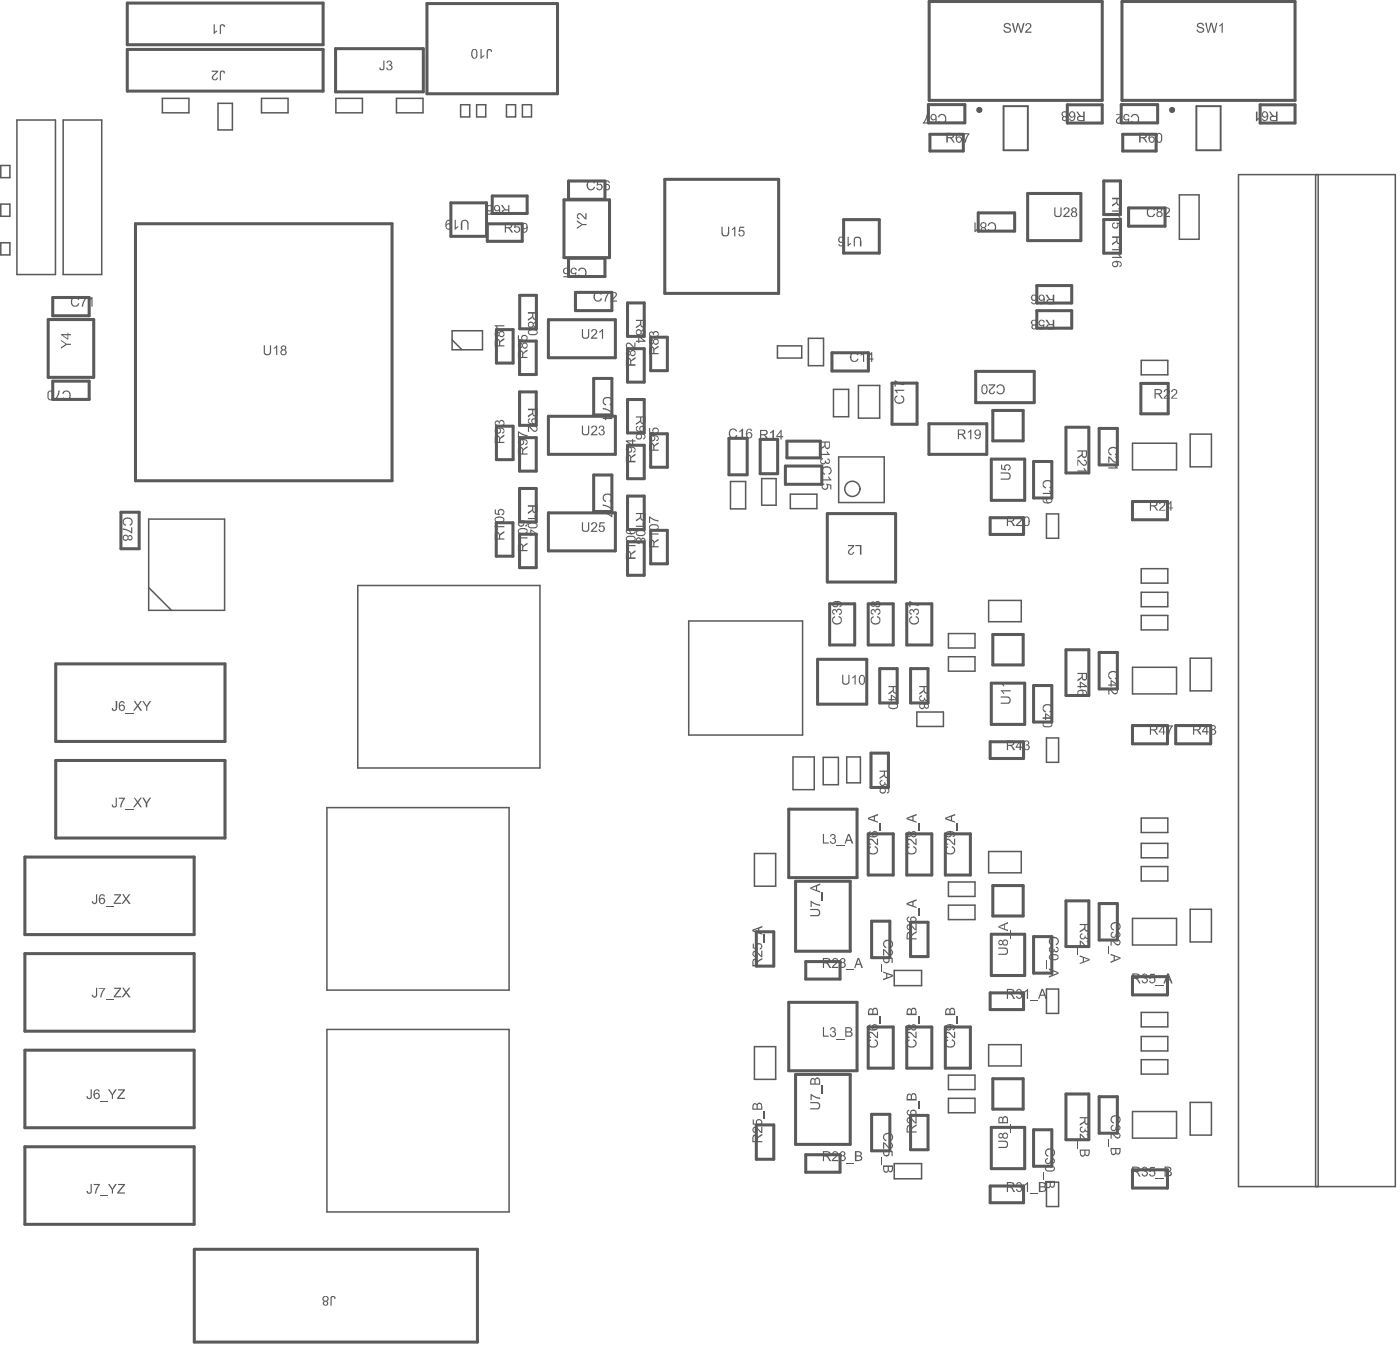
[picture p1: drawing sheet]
<svg xmlns="http://www.w3.org/2000/svg" width="306mm" height="295mm" viewBox="0 0 306 295" stroke-linecap="round" stroke-linejoin="round" font-family="sans-serif">
<g fill="none" stroke="#5a5a5a" stroke-width=".33">
<path d="M.2 36.2h2v2.7h-2zM3.7 26.2h8.4v33.8h-8.4zM13.8 26.2h8.5v33.8h-8.5zM35.5 21.5h5.8v3.2h-5.8zM47.7 22.6h3.1v5.8h-3.1zM57.2 21.5h5.8v3.2h-5.8zM73.5 21.5h5.8v3.2h-5.8zM86.7 21.5h5.8v3.2h-5.8zM100.7 22.9h2v2.7h-2zM104.2 22.9h2v2.7h-2zM110.8 22.9h2v2.7h-2zM114.3 22.9h2v2.7h-2z"/>
<path d="M270.9 38.2h34.3v221.3h-34.3zM287.8 38.2v221.3M288.3 38.2v221.3M.2 44.6h2v2.7h-2zM.2 53.1h2v2.6h-2zM258 42.6h4.3v9.7h-4.3zM98.9 72.3h6.6v4.2h-6.6zM98.9 74.3l2.1 2.2M170 75.6h5.4v2.7h-5.4zM176.8 74h3.3v6h-3.3zM249.6 78.8h5.8v3.2h-5.8zM182.3 85.1h3.3v6h-3.3z"/>
<path d="M183.4 99.9h10v10h-10zM187.8 84.3h4.6v7.1h-4.6zM247.7 96.9h9.6v5.9h-9.6zM260.3 94.9h4.7v7.2h-4.7zM32.5 113.5h16.6v20h-16.6zM159.8 105.3h3.3v6h-3.3zM166.6 104.7h3.2v5.8h-3.2zM172.9 108.1h5.8v3.1h-5.8zM228.9 112.4h2.6v5.3h-2.6zM32.5 128.5l5 5M78.3 128h39.8v39.9h-39.8zM150.6 135.8h24.9v24.9h-24.9z"/>
<path d="M207.4 138.6h5.9v3.1h-5.9zM216.2 131.3h7.2v4.7h-7.2zM249.6 124.4h5.8v3.1h-5.8zM249.6 129.5h5.8v3.2h-5.8zM249.6 134.6h5.8v3.1h-5.8zM200.5 155.7h5.8v3.2h-5.8zM207.4 143.6h5.9v3.2h-5.9zM247.7 145.9h9.6v5.8h-9.6zM260.3 143.9h4.7v7.2h-4.7zM71.5 176.6h39.9v39.9h-39.9zM173.4 165.5h4.7v7.2h-4.7zM180.1 165.6h3.3v6h-3.3z"/>
<path d="M185.2 165.5h3v5.7h-3zM228.9 161.4h2.6v5.3h-2.6zM249.6 178.9h5.8v3.2h-5.8zM165 186.7h4.7v7.1h-4.7zM207.4 192.9h5.9v3.1h-5.9zM207.4 197.9h5.9v3.2h-5.9zM216.2 186.2h7.2v4.7h-7.2zM249.6 184.4h5.8v3.2h-5.8zM249.6 189.5h5.8v3.2h-5.8zM260.3 198.8h4.7v7.2h-4.7zM195.6 212.2h6v3.3h-6zM228.9 216.3h2.6v5.3h-2.6z"/>
<path d="M247.7 200.8h9.6v5.9h-9.6zM71.5 225.1h39.9v39.9h-39.9zM165 228.9h4.7v7.1h-4.7zM207.4 235.1h5.9v3.2h-5.9zM216.2 228.5h7.2v4.6h-7.2zM249.6 221.4h5.8v3.2h-5.8zM249.6 226.7h5.8v3.1h-5.8zM249.6 231.7h5.8v3.2h-5.8zM195.6 254.5h6v3.3h-6zM207.4 240.2h5.9v3.1h-5.9zM228.9 258.5h2.6v5.4h-2.6zM247.7 243.1h9.6v5.8h-9.6z"/>
<path d="M260.3 241.1h4.7v7.1h-4.7z"/>
</g>
<g fill="none" stroke="#5a5a5a" stroke-width=".66">
<path d="M27.8 10.8h42.9v9.1h-42.9zM27.8 .7h42.9v9.1h-42.9zM73.4 10.6h19.2v9.5h-19.2zM93.4 .8h28.5v19.7h-28.5zM203.2 .3h37.9v21.7h-37.9zM245.4 .3h37.9v21.7h-37.9zM124.4 39.6h7.9v4h-7.9zM145.4 39.2h24.9v25h-24.9zM203.1 22.9h7.9v4h-7.9zM203.4 29.4h7.3v3.6h-7.3zM233.4 22.9h7.7v4h-7.7zM241.4 39.6h3.7v7.3h-3.7z"/>
<path d="M245.2 22.9h8v4h-8zM245.6 29.4h7.3v3.6h-7.3zM275.6 22.9h7.7v4h-7.7zM29.6 48.9h56.1v56.2h-56.1zM98.6 44.4h7.8v7.3h-7.8zM106.6 48.9h7.6v3.9h-7.6zM107.7 42.9h7.6v3.8h-7.6zM123.4 43.7h9.9v12.6h-9.9zM124.4 56.5h7.9v4h-7.9zM184.5 48h7.8v7.3h-7.8zM214 46.6h7.9v3.9h-7.9zM224.8 42.3h11.6v10.3h-11.6z"/>
<path d="M241.4 48h3.7v7.4h-3.7zM246.8 45.5h8v4h-8zM10.5 69.9h10v12.6h-10zM11.5 65.1h8v4h-8zM108.6 72.1h3.6v7.3h-3.6zM113.6 74.6h3.7v7.3h-3.7zM113.7 64.6h3.6v7.3h-3.6zM119.9 69.9h14.7v8.3h-14.7zM125.9 63.9h7.9v4h-7.9zM137.3 66.2h3.6v7.4h-3.6zM137.3 76.3h3.6v7.3h-3.6zM142.3 73.7h3.7v7.4h-3.7z"/>
<path d="M182 77.1h7.9v4h-7.9zM226.8 67.9h7.6v3.9h-7.6zM226.8 62.4h7.6v3.9h-7.6zM11.5 83.4h8v3.9h-8zM108.6 93.2h3.6v7.3h-3.6zM113.6 85.7h3.7v7.3h-3.7zM113.6 95.7h3.7v7.3h-3.7zM119.9 91h14.7v8.4h-14.7zM129.8 82.8h4v7.9h-4zM137.3 97.4h3.6v7.3h-3.6zM137.3 87.4h3.6v7.3h-3.6zM142.3 94.9h3.7v7.3h-3.7z"/>
<path d="M159.4 95.9h4v7.9h-4zM166.3 96.1h3.8v7.5h-3.8zM172.1 96.5h7.3v3.6h-7.3zM195.1 83.8h5.5v9h-5.5zM203.2 92.7h12.6v6.7h-12.6zM213.4 81.2h12.8v6.9h-12.8zM217.1 89.8h6.7v6.6h-6.7zM233.2 93.4h5v10h-5zM240.4 93.7h4v8h-4zM249.5 83.8h6v6.7h-6zM26.5 112h3.9v8h-3.9zM108.5 114.3h3.7v7.3h-3.7z"/>
<path d="M113.6 116.8h3.7v7.3h-3.7zM113.6 106.8h3.7v7.3h-3.7zM119.9 112.2h14.7v8.3h-14.7zM129.8 103.9h4v8h-4zM137.3 108.5h3.6v7.3h-3.6zM137.3 118.5h3.6v7.3h-3.6zM142.3 116h3.7v7.3h-3.7zM171.8 101.9h8v4h-8zM180.9 112.3h15v15h-15zM216.6 113.2h7.3v3.7h-7.3zM216.8 100.4h7.3v9h-7.3zM226.1 100.9h4v8h-4z"/>
<path d="M247.7 109.7h7.7v4h-7.7zM181.5 132h5.4v9h-5.4zM189.9 132h5.5v9h-5.5zM198.3 132h5.5v9h-5.5zM217.1 138.8h6.7v6.6h-6.7zM12.2 145.2h37v16.9h-37zM178.8 144.2h10.8v9.8h-10.8zM192.4 146.2h3.8v7.5h-3.8zM199.2 146.2h3.8v7.5h-3.8zM216.8 149.4h7.3v9h-7.3zM226.1 149.9h4v8h-4zM233.2 142.1h5v10h-5z"/>
<path d="M240.4 142.7h4v8h-4zM247.7 158.7h7.7v4h-7.7zM257.2 158.7h7.6v4h-7.6zM12.2 166.3h37v17h-37zM172.5 177h15v14.9h-15zM190.5 164.7h3.8v7.5h-3.8zM216.6 162.2h7.3v3.7h-7.3zM5.4 187.4h37.1v17h-37.1zM174 192.7h12v15.3h-12zM189.9 182.4h5.5v9h-5.5zM198.3 182.4h5.5v9h-5.5zM206.8 182.4h5.4v9h-5.4z"/>
<path d="M217.1 193.7h6.7v6.6h-6.7zM233.2 197h5v10h-5zM240.4 197.6h4v8h-4zM5.4 208.5h37.1v17h-37.1zM165.4 203.8h3.8v7.5h-3.8zM172.5 219.2h15v15h-15zM176.2 210.3h7.5v3.8h-7.5zM190.6 201.4h4v8h-4zM199.2 201.7h3.8v7.5h-3.8zM216.6 217.1h7.3v3.7h-7.3zM216.8 204.3h7.3v9h-7.3zM226.1 204.8h4v8h-4z"/>
<path d="M247.7 213.6h7.7v4h-7.7zM5.4 229.7h37.1v16.9h-37.1zM174 235h12v15.3h-12zM189.9 224.6h5.5v9h-5.5zM198.3 224.6h5.5v9h-5.5zM206.8 224.6h5.4v9h-5.4zM217.1 235.9h6.7v6.7h-6.7zM233.2 239.2h5v10h-5zM240.4 239.8h4v8h-4zM5.4 250.8h37.1v16.9h-37.1zM165.4 246h3.8v7.5h-3.8zM176.2 252.5h7.5v3.8h-7.5z"/>
<path d="M190.6 243.7h4v8h-4zM199.2 243.9h3.8v7.5h-3.8zM216.6 259.4h7.3v3.6h-7.3zM216.8 246.5h7.3v9.1h-7.3zM226.1 247.1h4v7.9h-4zM247.7 255.8h7.7v4h-7.7zM42.5 273.2h61.9v20.3h-61.9z"/>
</g>
<path d="M219.5 23.2h5.3v9.7h-5.3zM261.7 23.2h5.3v9.7h-5.3z" fill="none" stroke="#5a5a5a" stroke-width=".42"/>
<g fill="#5a5a5a">
<path d="M14 85.5h.1a1.1 1.1 0 0 1 1.3 .5 1.1 1.1 0 0 1-.2 1.3 .92 .92 0 0 1-1.5-.3l.2-.1a.72 .72 0 0 0 1 .3 .72 .72 0 0 0 .3-1 .64 .64 0 0 0-.6-.6 .64 .64 0 0 0-.7 .6l-.3-.1z"/>
<path d="M12.8 85.4h.3l-.1 .7-.7 1.2h1v.2h-1.3v-.2l.7-1.1z"/>
<path d="M27.2 113.3h.1a1.12 1.12 0 0 1 1.3 0 1.12 1.12 0 0 1 .4 1.2l-.5 .5-.2-.3a.72 .72 0 0 0 .3-1 .72 .72 0 0 0-.9-.3 .64 .64 0 0 0-.6 .6 .64 .64 0 0 0 .5 .7l-.1 .3a.94 .94 0 0 1-.7-.8 .94 .94 0 0 1 .4-.9z"/>
<path d="M26.8 115.6l.9 .1 1 .6v-1h.2v1.4h-.2l-.2-.3-.8-.4-.9-.2z"/>
<path d="M243.2 54.5h1.7l-.3-.4 .2-.1 .6 .7h-2.2z"/>
<path d="M243.2 56.2h1.7l-.3-.5v-.1h.2l.3 .5 .3 .1v.2h-2.2z"/>
<path d="M243.2 46h1.7l-.3-.4 .2-.1 .6 .8h-2.2z"/>
<path d="M243.2 47.7h1.7l-.3-.4v-.2h.2l.3 .5 .3 .1v.3h-2.2z"/>
<path d="M243.4 48.7l.4-.1v.3a.44 .44 0 0 0-.4 .5 .44 .44 0 0 0 .6 .3 .43 .43 0 0 0 .5-.3 .43 .43 0 0 0-.3-.5l.1-.3 1.1 .3v1h-.3v-.8l-.6-.1a.69 .69 0 0 1-.5 1 .69 .69 0 0 1-.8-.8z"/>
<path d="M251.1 45.5h.1a.87 .87 0 0 1 1.4 .4l-.2 .1a.68 .68 0 0 0-.9-.4 .68 .68 0 0 0-.4 .9 .64 .64 0 0 0 .5 .8 .64 .64 0 0 0 .8-.6l.3 .1a1.01 1.01 0 0 1-1.4 .5 1.01 1.01 0 0 1-.4-1.4z"/>
<path d="M254.8 45.4a.71 .71 0 0 1 1.1 .3 .71 .71 0 0 1-.5 1l-.5 .5h1v.3h-1.4v-.3l.4-.4a1.01 1.01 0 0 0 .7-1.2l-.4-.1-.3 .2v.2h-.4z"/>
<path d="M48.3 15.4a.66 .66 0 0 1 1 .6h-.4a.33 .33 0 0 0-.3-.4 .33 .33 0 0 0-.3 .5v1.5h-.2v-1.9z"/>
<path d="M46.3 15.4h1.4v.4l-.6 .5a.77 .77 0 0 0-.5 .9l.5 .2 .3-.4h.3a.67 .67 0 0 1-.7 .5 .67 .67 0 0 1-.7-.6 .67 .67 0 0 1 .6-.7l.5-.5h-1.1z"/>
<path d="M48.3 5.3a.66 .66 0 0 1 1 .6h-.4a.33 .33 0 0 0-.3-.4 .33 .33 0 0 0-.3 .5v1.4h-.2v-1.8z"/>
<path d="M46.7 5.3h.3v1.7l.5-.3v.2l-.6 .5h-.2z"/>
<path d="M83.8 13.3h.3v1.4a.56 .56 0 0 1-.5 .7 .56 .56 0 0 1-.6-.6h.2a.33 .33 0 0 0 .4 .4 .33 .33 0 0 0 .2-.5z"/>
<path d="M84.7 13.3a.6 .6 0 0 1 .8 0 .6 .6 0 0 1 0 .9h-.1a.68 .68 0 0 1 .2 1.1 .68 .68 0 0 1-1.1-.3v-.2h.3a.41 .41 0 0 0 .5 .3 .41 .41 0 0 0 .3-.5 .41 .41 0 0 0-.6-.2v-.3a.26 .26 0 0 0 .3 0 .26 .26 0 0 0 .1-.3 .35 .35 0 0 0-.3-.4 .35 .35 0 0 0-.3 .4h-.3z"/>
<path d="M106.7 10.7a.6 .6 0 0 1 .7 0 .6 .6 0 0 1 .2 .6l-.2 .1a.31 .31 0 0 0-.3-.4 .31 .31 0 0 0-.3 .3l-.1 1.5h-.3v-1.7z"/>
<path d="M105.1 10.7h.2v1.7l.6-.3v.2l-.5 .3-.1 .2h-.2z"/>
<path d="M126.2 48.1l1.2 .9h.9v.2h-.9l-1.2 .9v-.4l1-.6-1-.6z"/>
<path d="M126.3 46.7a1.43 1.43 0 0 1 1.6 .9h.1v-1h.3v1.4l-.6-.3a1.24 1.24 0 0 0-1.1-.8 .44 .44 0 0 0-.3 .5 .44 .44 0 0 0 .5 .3v.3a.73 .73 0 0 1-.7-.5 .73 .73 0 0 1 .2-.8z"/>
<path d="M126.8 58.6h.1a1.1 1.1 0 0 1 1.4 .8 1.1 1.1 0 0 1-.9 1.3h-.1a.88 .88 0 0 1-.9-.6h.4a.68 .68 0 0 0 .8 .3 .68 .68 0 0 0 .4-.8 .73 .73 0 0 0-.4-.7 .73 .73 0 0 0-.8 .1l-.1 .3-.3-.1z"/>
<path d="M125.1 58.6a.69 .69 0 0 1 1.1 .5h-.3a.46 .46 0 0 0-.7-.2 .46 .46 0 0 0 0 .7l.5 .1 .4-.2-.2 1.1h-1v-.2h.9v-.6a.7 .7 0 0 1-.9-.2 .7 .7 0 0 1 .2-1z"/>
<path d="M123.3 58.7a.73 .73 0 0 1 .8-.2 .73 .73 0 0 1 .5 .6h-.4a.45 .45 0 0 0-.6-.3 .45 .45 0 0 0-.1 .7l.1 .2 .9-.2-.2 1.1h-1.1v-.2h.9l.1-.6a.7 .7 0 0 1-1-.2 .7 .7 0 0 1 .1-.9z"/>
<path d="M128.6 39.6h.1a.87 .87 0 0 1 1.4 .4l-.2 .1a.72 .72 0 0 0-1-.3 .72 .72 0 0 0-.3 1 .64 .64 0 0 0 .6 .6 .64 .64 0 0 0 .7-.5h.2a.94 .94 0 0 1-1.1 .7 .94 .94 0 0 1-.7-1.1l.1-.6z"/>
<path d="M130.6 39.5h1.1v.3h-.8l-.2 .5a.72 .72 0 0 1 1.1 .3 .72 .72 0 0 1-.5 1 .72 .72 0 0 1-.9-.6h.2a.44 .44 0 0 0 .6 .3 .44 .44 0 0 0 .3-.6 .44 .44 0 0 0-.7-.2h-.3z"/>
<path d="M101.1 48.1a.89 .89 0 0 1 1.4 .8v1.4h-.3v-1.3a.56 .56 0 0 0-.5-.7 .56 .56 0 0 0-.6 .7v1.3h-.3v-1.6z"/>
<path d="M99.4 48.1h.3v1.6l.6-.3v.3l-.7 .6h-.2z"/>
<path d="M247.7 25a1.1 1.1 0 0 1 1.5 .7 1.1 1.1 0 0 1-.9 1.4 .74 .74 0 0 1-.9-.6l.2-.1a.72 .72 0 0 0 1 .3 .72 .72 0 0 0 .3-.9 .69 .69 0 0 0-.6-.6 .69 .69 0 0 0-.8 .5l-.2-.2z"/>
<path d="M245.9 25.1a.75 .75 0 0 1 1.1 .4h-.2a.45 .45 0 0 0-.7-.2 .45 .45 0 0 0 0 .7l.5 .1 .4-.2-.2 1.1h-1v-.2h.8l.1-.5a.73 .73 0 0 1-1-.2 .73 .73 0 0 1 .2-1z"/>
<path d="M244.1 25h1.3v.3l-.6 .5a.65 .65 0 0 0-.4 1l.5 .1 .2-.5h.3a.69 .69 0 0 1-1.1 .6 .69 .69 0 0 1 .2-1.2l.6-.6h-1z"/>
<path d="M127.3 114.2h.2v1.2a.56 .56 0 0 0 .6 .7 .56 .56 0 0 0 .5-.7v-1.2h.3v1.2a.81 .81 0 0 1-.7 .9 .81 .81 0 0 1-.9-.7z"/>
<path d="M129.4 114.4a.71 .71 0 0 1 1.1 .1 .71 .71 0 0 1-.4 1.1l-.6 .5h1.1v.2h-1.4l.1-.3 .5-.5a.74 .74 0 0 0 .5-.9 .39 .39 0 0 0-.4-.2 .39 .39 0 0 0-.4 .4h-.2z"/>
<path d="M131.2 114.2h1v.3h-.8l-.2 .5a.72 .72 0 0 1 1.1 .4 .72 .72 0 0 1-.5 1 .72 .72 0 0 1-.9-.7h.3a.45 .45 0 0 0 .7 .3 .45 .45 0 0 0-.2-.8l-.3-.1-.2 .3-.2-.1z"/>
<path d="M127.3 93.1h.2v1.2a.56 .56 0 0 0 .6 .6 .56 .56 0 0 0 .5-.6v-1.2h.3v1.2a.81 .81 0 0 1-.7 .9 .81 .81 0 0 1-.9-.7z"/>
<path d="M129.4 93.3a.69 .69 0 0 1 1.1 0 .69 .69 0 0 1-.4 1.1l-.6 .5h1.1v.3h-1.4l.1-.3 .5-.5a.74 .74 0 0 0 .5-.9 .39 .39 0 0 0-.4-.2 .39 .39 0 0 0-.4 .4h-.2z"/>
<path d="M131.2 93.2a.6 .6 0 0 1 .8 0 .6 .6 0 0 1 0 .8h-.1a.67 .67 0 0 1 0 1.2 .67 .67 0 0 1-1-.6h.3a.46 .46 0 0 0 .5 .4 .46 .46 0 0 0 .3-.6 .46 .46 0 0 0-.6-.2l.1-.3a.33 .33 0 0 0 .4-.3 .33 .33 0 0 0-.4-.3 .33 .33 0 0 0-.3 .4l-.3-.1z"/>
<path d="M184.2 147.6h.3v1.2a.56 .56 0 0 0 .5 .7 .56 .56 0 0 0 .6-.7v-1.2h.2v1.2a.81 .81 0 0 1-.8 1 .81 .81 0 0 1-.8-1z"/>
<path d="M186.4 148.1l.8-.5v2.1h-.3v-1.6l-.5 .3z"/>
<path d="M157.8 49.6h.3v1.2a.56 .56 0 0 0 .4 .6 .56 .56 0 0 0 .7-.4v-1.4h.3v1.2a.85 .85 0 0 1-.6 .9 .85 .85 0 0 1-1-.4z"/>
<path d="M160.6 49.6h.2v2.1h-.2v-1.7l-.5 .3v-.2l.4-.3z"/>
<path d="M161.8 49.6h1v.2h-.9v.6a.68 .68 0 0 1 .9 .4 .68 .68 0 0 1-.4 .9 .68 .68 0 0 1-.9-.6h.3a.45 .45 0 0 0 .5 .4 .45 .45 0 0 0 .3-.7 .45 .45 0 0 0-.4-.3 .45 .45 0 0 0-.4 .3l-.3-.1z"/>
<path d="M127.3 72h.2v1.1a.56 .56 0 0 0 .6 .7 .56 .56 0 0 0 .5-.7v-1.1h.3v1.1a.81 .81 0 0 1-.7 1 .81 .81 0 0 1-.9-.7z"/>
<path d="M129.4 72.1a.71 .71 0 0 1 1.1 .2 .71 .71 0 0 1-.4 1l-.6 .5h1.1v.3h-1.4l.1-.4 .5-.5a.74 .74 0 0 0 .5-.8 .39 .39 0 0 0-.4-.3 .39 .39 0 0 0-.4 .5h-.2z"/>
<path d="M131.1 72.5l.5-.3 .1-.2h.2v2.1h-.2v-1.7l-.5 .3h-.1z"/>
<path d="M230.6 45.4h.2v1.1a.56 .56 0 0 0 .6 .7 .56 .56 0 0 0 .5-.7v-1.1h.3v1.1a.81 .81 0 0 1-.7 1 .81 .81 0 0 1-.9-.7z"/>
<path d="M232.7 45.5a.71 .71 0 0 1 1.1 .2 .71 .71 0 0 1-.4 1l-.5 .5h1.1v.3h-1.5l.1-.4 .5-.5a.74 .74 0 0 0 .5-.8 .39 .39 0 0 0-.4-.3 .39 .39 0 0 0-.3 .4h-.3z"/>
<path d="M187 51.9h.1a.78 .78 0 0 1 .8-.1 .78 .78 0 0 1 .4 .7l.1 1.4h-.3v-1.2a.56 .56 0 0 0-.6-.7 .56 .56 0 0 0-.5 .7v1.2h-.3v-1.7z"/>
<path d="M185.4 51.8h.2v1.7l.5-.4v.3l-.5 .5h-.2z"/>
<path d="M218.9 152.3h1.2a.81 .81 0 0 1 1 .8 .81 .81 0 0 1-1 .8h-1.2v-.2h1.2a.56 .56 0 0 0 .7-.6 .56 .56 0 0 0-.7-.5h-1.2z"/>
<path d="M218.9 151h2.2v.2h-1.7l.3 .5h-.3z"/>
<path d="M218.9 149.3h2.2v.2h-1.7l.3 .6h-.2z"/>
<path d="M177.2 198.8h1.3a.81 .81 0 0 1 .9 .8 .81 .81 0 0 1-.9 .8h-1.3v-.3h1.3a.56 .56 0 0 0 .6-.5 .56 .56 0 0 0-.6-.6h-1.3z"/>
<path d="M177.3 197h.2l.6 .5 1.3 .3v.3l-.9-.2-1-.6v1h-.2z"/>
<path d="M179.7 195.1h.3v1.8h-.3z"/>
<path d="M177.2 241h1.3a.81 .81 0 0 1 .9 .8 .81 .81 0 0 1-.9 .8h-1.3v-.2h1.3a.56 .56 0 0 0 .6-.6 .56 .56 0 0 0-.6-.5h-1.3z"/>
<path d="M177.3 239.2h.2l.2 .3 .9 .4 .8 .2v.2l-.9-.1-1-.6v1h-.2z"/>
<path d="M179.7 237.4h.3v1.7h-.3z"/>
<path d="M228.3 105.2l.2-.1a1.11 1.11 0 0 1 1.7 .7 .74 .74 0 0 1-.6 1l-.1-.3a.68 .68 0 0 0 .4-.9 .68 .68 0 0 0-.9-.4 .64 .64 0 0 0-.8 .6 .64 .64 0 0 0 .6 .7l-.1 .4a1.02 1.02 0 0 1-.4-1.7z"/>
<path d="M228.1 107.8h1.6l-.3-.4 .3-.1 .5 .7h-2.1z"/>
<path d="M159.7 93.9a1.02 1.02 0 0 1 1.6 .5h-.4a.68 .68 0 0 0-.8-.4 .68 .68 0 0 0-.4 .8 .73 .73 0 0 0 .4 .7 .73 .73 0 0 0 .8-.1l.1-.3 .3 .1a.97 .97 0 0 1-1.3 .7 .97 .97 0 0 1-.6-1.3z"/>
<path d="M161.8 94.2l.5-.4h.2v2.1h-.3v-1.7l-.5 .3z"/>
<path d="M180 102.2a1.11 1.11 0 0 1 1.2-.2 1.11 1.11 0 0 1 .6 1.1v.3l-.3 .3-.2 .1v-.2a.74 .74 0 0 0 .2-1.1 .74 .74 0 0 0-1-.2 .65 .65 0 0 0-.5 .6 .65 .65 0 0 0 .5 .7l-.2 .2a.96 .96 0 0 1-.3-1.6z"/>
<path d="M179.7 104.8h1.7l-.3-.5 .2-.1 .5 .6v.3h-2.1z"/>
<path d="M179.9 105.8h.4v.2a.46 .46 0 0 0-.3 .8 .46 .46 0 0 0 .8-.2l.1-.4-.2-.1v-.3l1.1 .2v1h-.2v-.8l-.6-.1a.68 .68 0 0 1-.2 1 .68 .68 0 0 1-1-.3l-.1-.7z"/>
<path d="M218.2 84.2a1.09 1.09 0 0 1 1.6 .9 1.09 1.09 0 0 1-1.5 1.1l-.4-.5 .3-.1a.72 .72 0 0 0 1 .3 .72 .72 0 0 0 .3-1 .64 .64 0 0 0-.6-.6 .64 .64 0 0 0-.7 .5l-.3-.1z"/>
<path d="M216.3 84h1.4v.3l-.4 .5a.77 .77 0 0 0-.5 1.2h.4l.1-.4h.3a.65 .65 0 0 1-.8 .6 .65 .65 0 0 1-.4-1l.9-.9h-1z"/>
<path d="M195.9 86.6l.4-.1v.2a.72 .72 0 0 0-.3 1 .72 .72 0 0 0 .9 .3 .64 .64 0 0 0 .6-.6 .64 .64 0 0 0-.5-.7l.1-.2a.95 .95 0 0 1 .6 1.3 .95 .95 0 0 1-1.3 .5 .95 .95 0 0 1-.8-.7 .95 .95 0 0 1 .3-1z"/>
<path d="M195.7 85.2h2.1v.3h-1.7l.3 .5h-.2z"/>
<path d="M195.7 83.2l.4 .1 .8 .5 .9 .2v.2l-1-.2-.9-.5v1.1h-.2z"/>
<path d="M186.3 77.1a.98 .98 0 0 1 1.4 .5l-.2 .1a.7 .7 0 0 0-.9-.4 .7 .7 0 0 0-.4 1 .63 .63 0 0 0 .6 .7 .63 .63 0 0 0 .7-.6l.2 .1a.95 .95 0 0 1-1.1 .7 .95 .95 0 0 1-.7-1.2l.1-.5z"/>
<path d="M188.3 77.5l.7-.5v2.1h-.2v-1.6l-.5 .3z"/>
<path d="M242.8 97.8l.4-.1a1.01 1.01 0 0 1 1.2 .6 1.01 1.01 0 0 1-.5 1.3l-.1-.3a.6 .6 0 0 0 .5-.7 .6 .6 0 0 0-.6-.5v-.1a.78 .78 0 0 0-.9 .2 .78 .78 0 0 0-.1 .9l.5 .2-.1 .3a.96 .96 0 0 1-.8-.8 .96 .96 0 0 1 .5-1z"/>
<path d="M242.4 99.8l.4 .1 .3 .4a1.04 1.04 0 0 0 1.1 .6l.1-.5-.4-.3v-.3a.7 .7 0 0 1 .5 1.2 .7 .7 0 0 1-1.2-.3l-.5-.5v1h-.3z"/>
<path d="M242.4 102.2h1.7l-.4-.4 .3-.1 .5 .8h-2.1z"/>
<path d="M236.4 204.2l.3-.1 .1 .2a.4 .4 0 0 0-.4 .5 .4 .4 0 0 0 .5 .3 .4 .4 0 0 0 .3-.5h.2a.36 .36 0 0 0 .3 .4 .36 .36 0 0 0 .4-.3 .36 .36 0 0 0-.3-.4v-.2a.62 .62 0 0 1 .5 .8 .62 .62 0 0 1-.9 .4l-.1-.2a.68 .68 0 0 1-1 .1 .68 .68 0 0 1 .1-1z"/>
<path d="M236.2 205.7h.2l.5 .4a.77 .77 0 0 0 1.2 .5v-.4l-.4-.2v-.2a.63 .63 0 0 1 .7 .7 .63 .63 0 0 1-1 .5l-1-1v1.1h-.2z"/>
<path d="M235.7 207.2h.1v1.7h-.1z"/>
<path d="M236.4 246.4l.3-.1 .1 .3a.4 .4 0 0 0-.4 .4 .4 .4 0 0 0 .5 .4 .4 .4 0 0 0 .3-.6h.2a.36 .36 0 0 0 .3 .5 .36 .36 0 0 0 .4-.3 .36 .36 0 0 0-.3-.4v-.3a.62 .62 0 0 1 .5 .8 .62 .62 0 0 1-.9 .4l-.1-.2a.68 .68 0 0 1-1 .2 .68 .68 0 0 1 .1-1.1z"/>
<path d="M236.2 247.9h.2l.5 .5a.77 .77 0 0 0 1.2 .5v-.5l-.4-.1v-.3a.63 .63 0 0 1 .6 .8 .63 .63 0 0 1-.9 .4l-1-.9v1.1h-.2z"/>
<path d="M235.7 249.5h.1v1.6h-.1z"/>
<path d="M250 255.2a.6 .6 0 0 1 .8 .1 .6 .6 0 0 1-.1 .8 .63 .63 0 0 1 .1 1 .63 .63 0 0 1-1-.1l-.1-.3 .2-.1a.43 .43 0 0 0 .5 .5 .43 .43 0 0 0 .4-.5 .43 .43 0 0 0-.6-.3v-.3a.38 .38 0 0 0 .5-.2 .38 .38 0 0 0-.3-.5 .38 .38 0 0 0-.4 .4h-.3z"/>
<path d="M251.6 255.2h1v.2h-.8l-.1 .6a.7 .7 0 0 1 1 .3 .7 .7 0 0 1-.5 .9 .7 .7 0 0 1-.9-.5h.3a.48 .48 0 0 0 .6 .4 .48 .48 0 0 0 .3-.6 .48 .48 0 0 0-.6-.4l-.6 .2z"/>
<path d="M252.8 257.6h1.7v.2h-1.7z"/>
<path d="M250 213a.6 .6 0 0 1 .8 0 .6 .6 0 0 1-.1 .9 .63 .63 0 0 1 .1 1 .63 .63 0 0 1-1-.2l-.1-.2 .2-.1a.43 .43 0 0 0 .5 .5 .43 .43 0 0 0 .4-.6 .43 .43 0 0 0-.6-.2v-.3a.38 .38 0 0 0 .5-.3 .38 .38 0 0 0-.3-.4 .38 .38 0 0 0-.4 .4h-.3z"/>
<path d="M251.6 213h1v.2h-.8l-.1 .5a.7 .7 0 0 1 1 .3 .7 .7 0 0 1-.5 1 .7 .7 0 0 1-.9-.5h.3a.48 .48 0 0 0 .6 .3 .48 .48 0 0 0 .3-.6 .48 .48 0 0 0-.6-.3l-.6 .2z"/>
<path d="M252.8 215.4h1.7v.2h-1.7z"/>
<path d="M222.5 216.3a.68 .68 0 0 1 1 .5l-.3 .5a.61 .61 0 0 1 .3 .8 .61 .61 0 0 1-.8 .3l-.5-.4v-.1l.3-.1a.41 .41 0 0 0 .4 .4 .41 .41 0 0 0 .4-.5 .41 .41 0 0 0-.6-.3v-.2a.38 .38 0 0 0 .5-.3 .38 .38 0 0 0-.3-.5 .38 .38 0 0 0-.4 .4h-.3z"/>
<path d="M224.1 216.8l.8-.5v2.1h-.3v-1.6l-.6 .3z"/>
<path d="M225.4 218.8h1.6v.2h-1.6z"/>
<path d="M222.5 258.6a.68 .68 0 0 1 1 .5l-.3 .4a.61 .61 0 0 1 .3 .8 .61 .61 0 0 1-.8 .3l-.5-.3v-.2l.3-.1a.41 .41 0 0 0 .4 .5 .41 .41 0 0 0 .4-.5 .41 .41 0 0 0-.6-.3v-.3a.38 .38 0 0 0 .5-.3 .38 .38 0 0 0-.3-.4 .38 .38 0 0 0-.4 .4h-.3z"/>
<path d="M224.1 259l.8-.5v2.2h-.3v-1.7l-.6 .3z"/>
<path d="M225.4 261h1.6v.2h-1.6z"/>
<path d="M222.3 113.1a.69 .69 0 0 1 1.1 .1 .69 .69 0 0 1-.3 1l-.5 .6h1v.2h-1.4v-.3l.5-.5a.77 .77 0 0 0 .6-.9 .48 .48 0 0 0-.8 .2h-.3z"/>
<path d="M168.4 94.5l.6-.5h.3v2.1h-.4v-1.7l-.4 .4z"/>
<path d="M211.8 94.4l.7-.5v2.1h-.3v-1.6l-.5 .3z"/>
<path d="M179.4 99.3h1.7l-.4-.5 .3-.1 .5 .8h-2.1z"/>
<path d="M179.6 100.3l.4-.1v.2a.43 .43 0 0 0-.4 .5 .43 .43 0 0 0 .5 .4 .43 .43 0 0 0 .3-.6l.3 .1a.35 .35 0 0 0 .3 .4 .35 .35 0 0 0 .4-.4 .35 .35 0 0 0-.5-.3l.1-.2a.57 .57 0 0 1 .5 .8 .57 .57 0 0 1-.9 .1 .65 .65 0 0 1-1 .3 .65 .65 0 0 1 0-1.1z"/>
<path d="M131.9 108.3l.4-.3a1.03 1.03 0 0 1 1.5 .3 1.03 1.03 0 0 1-.3 1.4h-.2v-.2a.72 .72 0 0 0 .3-1 .72 .72 0 0 0-.9-.3 .64 .64 0 0 0-.6 .6 .64 .64 0 0 0 .5 .7l-.1 .3a1.01 1.01 0 0 1-.6-1.5z"/>
<path d="M131.8 110.3l1.3 .4 .6 .4v-1h.2v1.3h-.2l-.9-.6-.9-.1z"/>
<path d="M131.8 112l1 .2 .9 .6v-1.1h.2v1.4h-.2l-.8-.6-1.1-.2z"/>
<path d="M164.8 246.5h.1a.95 .95 0 0 1 1.2 .6l.4 .3v-1h.2v1.4l-.5-.2-.4-.5a.63 .63 0 0 0-1-.2v.4l.4 .2v.3a.7 .7 0 0 1-.6-.5 .7 .7 0 0 1 .2-.8z"/>
<path d="M164.6 244.8h.3v.8l.5 .2a.73 .73 0 0 1 .2-1 .73 .73 0 0 1 1 .3 .73 .73 0 0 1-.3 1l-.1 .1v-.4a.45 .45 0 0 0 .2-.6 .45 .45 0 0 0-.7-.1h-.1l.1 1-1.1-.2z"/>
<path d="M167.1 242.9h.2v1.7h-.2z"/>
<path d="M198.5 244.5a1.14 1.14 0 0 1 1.5 .7l.2 .2v-1.1h.3v1.4l-.6-.2-.6-.7a.42 .42 0 0 0-.7 0 .42 .42 0 0 0 .4 .6v.2a.7 .7 0 0 1-.7-.4 .7 .7 0 0 1 .2-.7z"/>
<path d="M200.8 240.8h.3v1.7h-.3z"/>
<path d="M182.3 251.8a.67 .67 0 0 1 .8 .1 .67 .67 0 0 1 .1 .8l-.9 1h1.1v.2h-1.5l.3-.6 .7-.6a.42 .42 0 0 0 0-.7 .42 .42 0 0 0-.6 .4h-.3z"/>
<path d="M185.1 254.3h1.7v.1h-1.7z"/>
<path d="M164.7 208.1a.96 .96 0 0 1 1.4 .5l.4 .4v-1.1h.2v1.4h-.2l-.5-.4a.77 .77 0 0 0-1.2-.5v.4l.4 .2v.2a.7 .7 0 0 1-.6-.4 .7 .7 0 0 1 .1-.7z"/>
<path d="M164.6 206.4h.3v.8l.5 .1a.7 .7 0 0 1 .3-1 .7 .7 0 0 1 1 .4 .7 .7 0 0 1-.5 .9v-.2a.45 .45 0 0 0 .2-.6 .45 .45 0 0 0-.5-.3 .45 .45 0 0 0-.3 .5l.1 .6-1.1-.2z"/>
<path d="M167.1 204.4h.2v1.8h-.2z"/>
<path d="M182.3 209.6a.67 .67 0 0 1 .8 .1 .67 .67 0 0 1 .1 .8l-.9 .9h1.1v.3h-1.5l.3-.6 .7-.6a.42 .42 0 0 0 0-.7 .42 .42 0 0 0-.6 .4h-.3z"/>
<path d="M185.1 212h1.7v.2h-1.7z"/>
<path d="M198.5 202.2a1.14 1.14 0 0 1 1.5 .8l.2 .2v-1.1h.3v1.4l-.6-.3-.6-.6a.42 .42 0 0 0-.7-.1 .42 .42 0 0 0 .4 .7v.2a.7 .7 0 0 1-.7-.4 .7 .7 0 0 1 .2-.8z"/>
<path d="M200.8 198.6h.3v1.7h-.3z"/>
<path d="M254.8 85.1a.67 .67 0 0 1 .8 .1 .67 .67 0 0 1 .1 .9l-.9 .9h1.1v.2h-1.4l.2-.5 .7-.6a.42 .42 0 0 0 0-.8 .42 .42 0 0 0-.6 .4h-.3z"/>
<path d="M256.5 85.1h.1a.64 .64 0 0 1 .8 .4 .64 .64 0 0 1-.3 .8l-.6 .7h1v.2h-1.4l.1-.4 .5-.4a.94 .94 0 0 0 .5-1l-.5-.1-.3 .4h-.3z"/>
<path d="M235.7 100.4l.5 .3 .3 .5a.63 .63 0 0 0 1 .2v-.4l-.4-.2v-.3a.66 .66 0 0 1 .6 1 .66 .66 0 0 1-1.1 0l-.8-.6v1h-.1z"/>
<path d="M235.7 102.9h1.6l-.4-.5h.4l.5 .7h-2.1z"/>
<path d="M253.7 109.7a.66 .66 0 0 1 1 .1 .66 .66 0 0 1-.2 .9l-.6 .6v.2h1v.2h-1.5l.6-.7a.88 .88 0 0 0 .5-1v-.2h-.5l-.2 .4h-.3z"/>
<path d="M130.3 63.9a.92 .92 0 0 1 1.4 .5h-.3a.7 .7 0 0 0-.9-.3 .7 .7 0 0 0-.4 .9 .64 .64 0 0 0 .6 .7 .64 .64 0 0 0 .7-.5l.3 .1a.99 .99 0 0 1-1.4 .5 .99 .99 0 0 1-.4-1.4z"/>
<path d="M131.9 63.9h1.4l-.5 1-.3 1.1h-.3l.1-.8 .7-1.1h-1.1z"/>
<path d="M133.8 63.9a.71 .71 0 0 1 .8-.1 .71 .71 0 0 1 .3 .7l-1 1.1 1 .1v.3h-1.4a1.27 1.27 0 0 1 .9-1 .52 .52 0 0 0 .2-.5 .52 .52 0 0 0-.3-.5l-.4 .1v.3h-.3z"/>
<path d="M131.9 87.2l.4-.3a1.03 1.03 0 0 1 1.5 .3 1.03 1.03 0 0 1-.3 1.4h-.2v-.2a.72 .72 0 0 0 .3-1 .72 .72 0 0 0-.9-.3 .64 .64 0 0 0-.6 .6 .64 .64 0 0 0 .5 .7l-.1 .3a1.01 1.01 0 0 1-.6-1.5z"/>
<path d="M131.8 89.2l1.3 .3 .6 .5v-1.1h.2v1.4h-.2l-.9-.6-.9-.2z"/>
<path d="M205.5 25a1.1 1.1 0 0 1 1.5 .7 1.1 1.1 0 0 1-.9 1.4 .74 .74 0 0 1-.9-.6l.3-.1a.72 .72 0 0 0 .9 .3 .72 .72 0 0 0 .3-.9 .69 .69 0 0 0-.6-.6 .69 .69 0 0 0-.7 .5l-.3-.2z"/>
<path d="M202.7 25h.2l-.1 .7-.3 .7-.3 .4h1.1v.2h-1.5l.7-1.2z"/>
<path d="M201.2 152.2l.5-.2v.3a.41 .41 0 0 0-.4 .5 .41 .41 0 0 0 .5 .3 .41 .41 0 0 0 .3-.5h.2a.37 .37 0 0 0 .2 .5 .37 .37 0 0 0 .5-.3 .37 .37 0 0 0-.3-.4v-.4a.62 .62 0 0 1 .5 .8 .62 .62 0 0 1-.9 .4v-.1a.67 .67 0 0 1-1 .2 .67 .67 0 0 1-.1-1z"/>
<path d="M192.7 170.5h.3v.3a.4 .4 0 0 0-.3 .6 .4 .4 0 0 0 .6 .1l.2-.3-.1-.1h.2a.38 .38 0 0 0 .4 .4 .38 .38 0 0 0 .4-.4 .38 .38 0 0 0-.5-.3l.2-.3a.6 .6 0 0 1 .5 .9 .6 .6 0 0 1-1 .2v-.1a.63 .63 0 0 1-.8 .4 .63 .63 0 0 1-.4-.8z"/>
<path d="M216.3 48.7a.98 .98 0 0 1 1.1 0 .98 .98 0 0 1 .5 1v.1a.91 .91 0 0 1-.8 1 .91 .91 0 0 1-1-.6l.2-.1a.68 .68 0 0 0 .9 .4 .68 .68 0 0 0 .4-.9 .64 .64 0 0 0-.5-.8 .64 .64 0 0 0-.8 .6l-.3-.1z"/>
<path d="M213.1 48.6h.3v1.7l.6-.3v.3l-.7 .5h-.2z"/>
<path d="M106.6 44.9a.74 .74 0 0 1 1.2 .5h-.3a.43 .43 0 0 0-.7-.3 .43 .43 0 0 0 0 .8l.1 .1 .8-.1-.2 1.1h-1.1v-.3h.9l.2-.6a.7 .7 0 0 1-1-.1 .7 .7 0 0 1 .1-1z"/>
<path d="M112.7 48.7h1v.3h-.9v.6a.71 .71 0 0 1 .9 .2 .71 .71 0 0 1-.2 1 .71 .71 0 0 1-1-.2l-.1-.3h.3a.45 .45 0 0 0 .6 .4 .45 .45 0 0 0 .1-.8l-.2-.2h-.3l-.2 .2-.3-.1z"/>
<path d="M243.2 244h.5a.97 .97 0 0 1 1.3 .3 .97 .97 0 0 1-.2 1.3l-.3 .1-.1-.3a.67 .67 0 0 0 .4-.8 .67 .67 0 0 0-.8-.5 .7 .7 0 0 0-.8 .5 .7 .7 0 0 0 .5 .9l-.1 .2a.98 .98 0 0 1-.4-1.7z"/>
<path d="M243.2 246.1l.3-.1 .1 .2a.42 .42 0 0 0-.4 .5 .42 .42 0 0 0 .4 .4 .42 .42 0 0 0 .4-.5l-.1-.1h.3a.37 .37 0 0 0 .1 .5 .37 .37 0 0 0 .5-.2 .37 .37 0 0 0-.3-.5v-.3a.64 .64 0 0 1 .6 .7 .64 .64 0 0 1-.8 .6l-.2-.3a.68 .68 0 0 1-1.1 .1 .68 .68 0 0 1 .2-1z"/>
<path d="M242.9 247.6h.3l.4 .3a.84 .84 0 0 0 1.2 .6v-.4l-.4-.2v-.2a.66 .66 0 0 1 .7 .8 .66 .66 0 0 1-.9 .4l-1-1v1.1h-.3z"/>
<path d="M242.4 249.1h.2v1.7h-.2z"/>
<path d="M243.2 201.8l.5-.1a.97 .97 0 0 1 1.3 .3 .97 .97 0 0 1-.2 1.3l-.3 .2-.1-.3a.61 .61 0 0 0 .4-.8 .61 .61 0 0 0-.6-.4 .68 .68 0 0 0-1 .3 .68 .68 0 0 0 .5 .9l-.1 .3a.98 .98 0 0 1-.4-1.7z"/>
<path d="M243.2 203.8l.3-.1 .1 .3a.42 .42 0 0 0-.4 .5 .42 .42 0 0 0 .4 .3 .42 .42 0 0 0 .4-.5h-.1h.3a.37 .37 0 0 0 .1 .5 .37 .37 0 0 0 .5-.3 .37 .37 0 0 0-.3-.4v-.4a.64 .64 0 0 1 .6 .8 .64 .64 0 0 1-.8 .5l-.2-.2a.68 .68 0 0 1-1.1 .1 .68 .68 0 0 1 .2-1.1z"/>
<path d="M242.9 205.4h.3l.4 .3a.84 .84 0 0 0 1.2 .6v-.4l-.4-.2v-.3a.66 .66 0 0 1 .7 .8 .66 .66 0 0 1-.9 .5l-1-1v1.1h-.3z"/>
<path d="M242.4 206.9h.2v1.7h-.2z"/>
<path d="M255.1 158.6h1.5l-.7 1.2-.2 .9h-.2l.1-.7 .3-.8 .3-.3h-1.1z"/>
<path d="M274.7 24.4h.3v1.6l.5-.3v.2l-.6 .6h-.2z"/>
<path d="M141.9 93.6h.3v.8l.6 .1a.68 .68 0 0 1 .6-1 .68 .68 0 0 1 .6 1l-.3 .4h-.2v-.3a.45 .45 0 0 0 .4-.6 .45 .45 0 0 0-.7-.2 .45 .45 0 0 0-.3 .4 .45 .45 0 0 0 .2 .4l-.1 .3-1.1-.3z"/>
<path d="M108.2 71.1h2.1v.3h-1.7l.4 .4-.3 .1z"/>
<path d="M115.5 93.1l.5 .2 .2 .3a.73 .73 0 0 0 1.1 .4v-.5l-.3-.2v-.2a.69 .69 0 0 1 .6 .8 .69 .69 0 0 1-.9 .5l-1-1v1h-.2z"/>
<path d="M113.3 73.3h.2v.9h.6a.68 .68 0 0 1 .6-1 .68 .68 0 0 1 .6 1l-.3 .4h-.2v-.3a.45 .45 0 0 0 .4-.6 .45 .45 0 0 0-.7-.2 .45 .45 0 0 0-.3 .4 .45 .45 0 0 0 .3 .4l-.1 .3-1.1-.3z"/>
<path d="M142.2 72.6l.4-.1 .3 .3a.61 .61 0 0 1 .7-.4 .61 .61 0 0 1 .5 .7l-.1 .5-.5 .1v-.2a.43 .43 0 0 0 .4-.5 .43 .43 0 0 0-.6-.4 .43 .43 0 0 0-.3 .6l-.2-.1a.32 .32 0 0 0-.3-.3 .32 .32 0 0 0-.3 .2 .32 .32 0 0 0 .2 .4l.1 .1v.2a.65 .65 0 0 1-.6-.5 .65 .65 0 0 1 .3-.6z"/>
<path d="M137.1 75a1.28 1.28 0 0 1 1.5 .9h.1v-1h.3v1.4a1.27 1.27 0 0 1-1-.9 .5 .5 0 0 0-.5-.2 .5 .5 0 0 0-.4 .4l.1 .3 .3 .1v.3a.81 .81 0 0 1-.4-1.3z"/>
<path d="M113.3 94.4l1.6 .7h.5v.3l-.9-.1-1-.6v1h-.2z"/>
<path d="M108.5 92h.6v.2a.66 .66 0 0 1 1.2-.1 .66 .66 0 0 1-.5 1.1l-.1 .1v-.4a.43 .43 0 0 0 .4-.5 .43 .43 0 0 0-.5-.3 .43 .43 0 0 0-.3 .6h-.2a.35 .35 0 0 0-.4-.5 .35 .35 0 0 0-.2 .6l.3 .1-.1 .3a.65 .65 0 0 1-.5-.5 .65 .65 0 0 1 .3-.7z"/>
<path d="M210.7 29.1h1.3v.3l-.6 .9-.1 .9h-.3v-.5l.7-1.3h-1z"/>
<path d="M227.5 69.9h.1a.63 .63 0 0 1 .9 .6h-.3a.43 .43 0 0 0-.4-.4 .43 .43 0 0 0-.4 .5 .44 .44 0 0 0 .3 .5 .44 .44 0 0 0 .5-.2l.3 .1-.3 1h-1v-.2h.9v-.6a.72 .72 0 0 1-.9-.3 .72 .72 0 0 1 .3-1z"/>
<path d="M224.1 162a.6 .6 0 0 1 .8 .1 .6 .6 0 0 1 0 .8 .67 .67 0 0 1 0 1.1 .67 .67 0 0 1-1.1-.5h.3a.46 .46 0 0 0 .5 .4 .46 .46 0 0 0 .4-.6 .46 .46 0 0 0-.7-.3l.1-.2a.33 .33 0 0 0 .4-.3 .33 .33 0 0 0-.3-.4 .33 .33 0 0 0-.3 .4l-.4-.1z"/>
<path d="M218.4 249.5h1.1a.81 .81 0 0 1 1 .6 .81 .81 0 0 1-.7 1h-1.4v-.3h1.1a.56 .56 0 0 0 .7-.5 .56 .56 0 0 0-.7-.6h-1.1z"/>
<path d="M220.9 245.8h.2v1.8h-.2z"/>
<path d="M218.4 207.2h1.1a.81 .81 0 0 1 1 .7 .81 .81 0 0 1-.7 .9h-1.4v-.2h1.1a.56 .56 0 0 0 .7-.6 .56 .56 0 0 0-.7-.5h-1.1z"/>
<path d="M220.9 203.6h.2v1.8h-.2z"/>
<path d="M229.7 205.1a1.1 1.1 0 0 1 1.5 0 1.1 1.1 0 0 1 .2 1.4l-.3 .2h-.2v-.2a.74 .74 0 0 0 .3-1.1 .74 .74 0 0 0-1-.2 .65 .65 0 0 0-.5 .6 .65 .65 0 0 0 .5 .7l-.1 .2a.96 .96 0 0 1-.4-1.6z"/>
<path d="M229.7 207h.3v.2a.44 .44 0 0 0-.3 .7 .44 .44 0 0 0 .7 0v-.4h.3a.35 .35 0 0 0 .3 .5 .35 .35 0 0 0 .4-.4 .35 .35 0 0 0-.5-.3l.1-.3a.59 .59 0 0 1 .5 .9 .59 .59 0 0 1-.9 .2v-.1a.65 .65 0 0 1-1 .2 .65 .65 0 0 1 0-1z"/>
<path d="M228.8 210.1h.2v1.8h-.2z"/>
<path d="M229 251.2h.2a1 1 0 0 1 1.3 .2 1 1 0 0 1-.2 1.4l-.1 .1-.1-.2a.7 .7 0 0 0 .3-1 .7 .7 0 0 0-.9-.3 .64 .64 0 0 0-.7 .5 .64 .64 0 0 0 .5 .8l-.1 .3a1.01 1.01 0 0 1-.2-1.8z"/>
<path d="M228.8 253.3h.4v.2a.41 .41 0 0 0-.4 .4 .41 .41 0 0 0 .5 .4 .41 .41 0 0 0 .3-.5h.2a.36 .36 0 0 0 .3 .4 .36 .36 0 0 0 .4-.3 .36 .36 0 0 0-.3-.4v-.2a.6 .6 0 0 1 .6 .7 .6 .6 0 0 1-1 .4l-.1-.2a.61 .61 0 0 1-.8 .4 .61 .61 0 0 1-.2-.9z"/>
<path d="M228.1 256.4h.1v1.7h-.1z"/>
<path d="M218.9 103.3h1.2a.81 .81 0 0 1 1 .8 .81 .81 0 0 1-1 .8h-1.2v-.2h1.2a.56 .56 0 0 0 .7-.6 .56 .56 0 0 0-.7-.5h-1.2z"/>
<path d="M219 101.6h.2v.9h.5a.7 .7 0 0 1 .3-.9 .7 .7 0 0 1 1 .4 .7 .7 0 0 1-.5 .9v-.3a.45 .45 0 0 0 .2-.7 .45 .45 0 0 0-.7 .1l-.1 .5 .1 .1v.3l-1-.3z"/>
<path d="M190.7 134.9l.3-.2 .1 .4a.6 .6 0 0 0-.5 .6 .6 .6 0 0 0 .7 .6h.1a.79 .79 0 0 0 .8-.3 .79 .79 0 0 0 0-.8l-.4-.2 .2-.3a1 1 0 0 1 .5 1.3 1 1 0 0 1-1.3 .6l-.2-.1a.95 .95 0 0 1-.6-1.2z"/>
<path d="M190.7 133.2h.5l.2 .3 .1-.2a.66 .66 0 0 1 .9 0 .66 .66 0 0 1-.1 1l-.3 .2v-.3a.43 .43 0 0 0 .4-.5 .43 .43 0 0 0-.6-.3 .43 .43 0 0 0-.3 .6l-.2-.1a.35 .35 0 0 0-.3-.5 .35 .35 0 0 0-.4 .4 .35 .35 0 0 0 .4 .3v.4a.7 .7 0 0 1-.6-.6 .7 .7 0 0 1 .3-.7z"/>
<path d="M199.1 134.9l.4-.2 .1 .4a.6 .6 0 0 0-.6 .6 .6 .6 0 0 0 .7 .6h.1a.79 .79 0 0 0 .8-.3 .79 .79 0 0 0 0-.8l-.4-.2 .2-.3a1 1 0 0 1 .5 1.3 1 1 0 0 1-1.3 .6l-.1-.1a.95 .95 0 0 1-.6-1.2z"/>
<path d="M199.1 133.2h.5l.2 .3 .1-.2a.66 .66 0 0 1 1 0 .66 .66 0 0 1-.2 1l-.3 .2v-.3a.43 .43 0 0 0 .4-.5 .43 .43 0 0 0-.6-.3 .43 .43 0 0 0-.2 .6l-.3-.1a.35 .35 0 0 0-.2-.5 .35 .35 0 0 0-.5 .4 .35 .35 0 0 0 .4 .3v.4a.7 .7 0 0 1-.6-.6 .7 .7 0 0 1 .3-.7z"/>
<path d="M198.9 131.4h.2l.9 .6 .9 .2 .1 .3-.9-.1-1-.6v1h-.2z"/>
<path d="M182.3 134.9l.3-.2 .1 .4a.6 .6 0 0 0-.5 .6 .6 .6 0 0 0 .7 .6 .79 .79 0 0 0 .8-.3 .79 .79 0 0 0 .1-.8l-.4-.2 .1-.3a1 1 0 0 1 .6 1.3 1 1 0 0 1-1.3 .6l-.2-.1a.95 .95 0 0 1-.6-1.2z"/>
<path d="M182.3 133.2h.5l.1 .3a.66 .66 0 0 1 .9-.3 .66 .66 0 0 1 .3 .9l-.4 .4h-.2v-.3a.43 .43 0 0 0 .4-.5 .43 .43 0 0 0-.5-.3 .43 .43 0 0 0-.3 .6l-.2-.1a.35 .35 0 0 0-.3-.5 .35 .35 0 0 0-.4 .4 .35 .35 0 0 0 .3 .3v.4a.7 .7 0 0 1-.5-.6 .7 .7 0 0 1 .3-.7z"/>
<path d="M262.1 5.1a.86 .86 0 0 1 1.2 .6h-.2a.51 .51 0 0 0-.5-.5 .51 .51 0 0 0-.5 .5l.3 .1a1.02 1.02 0 0 1 1 .8 .88 .88 0 0 1-.9 .6 .88 .88 0 0 1-.8-.7l.3-.1a.61 .61 0 0 0 .5 .5 .61 .61 0 0 0 .6-.4l-.5-.3a.68 .68 0 0 1-.7-1z"/>
<path d="M263.6 5h.3l.3 1.8 .5-1.8h.4l.5 1.8 .4-1.8h.3l-.5 2.2h-.4l-.5-1.9-.5 1.9h-.2z"/>
<path d="M266.7 5.5l.7-.5v2.2h-.2v-1.7l-.5 .3z"/>
<path d="M193.6 247.8h.1a1 1 0 0 1 1.4 .3 1 1 0 0 1-.2 1.4h-.2v-.2a.7 .7 0 0 0 .3-.9 .7 .7 0 0 0-.9-.4 .64 .64 0 0 0-.7 .6 .64 .64 0 0 0 .5 .7l-.1 .3a1.01 1.01 0 0 1-.2-1.8z"/>
<path d="M193.1 249.8l.6 .2 .6 .7a.42 .42 0 0 0 .8 0 .42 .42 0 0 0-.4-.6v-.2a.68 .68 0 0 1 .6 .6 .68 .68 0 0 1-.5 .7 .68 .68 0 0 1-.8-.5l-.6-.6v1.1h-.3z"/>
<path d="M193.4 251.6l.3-.1v.2a.43 .43 0 0 0-.2 .7 .43 .43 0 0 0 .6 .1 .43 .43 0 0 0 .1-.7v-.2l1.1 .1v1.1h-.3v-.8l-.5-.2a.75 .75 0 0 1-.3 1 .75 .75 0 0 1-1-.2 .75 .75 0 0 1 .2-1z"/>
<path d="M192.6 253h.2v1.7h-.2z"/>
<path d="M141.9 116.7h2.2v.2h-1.7l.3 .4-.2 .1-.4-.5h-.2z"/>
<path d="M141.9 112.9h.3l1 .7 .9 .2v.2l-1-.1-.9-.6v1.1h-.3z"/>
<path d="M180 224.6h.2v1.9h1.1v.2h-1.3z"/>
<path d="M181.8 224.7a.6 .6 0 0 1 .8 0 .6 .6 0 0 1 0 .8h-.1a.67 .67 0 0 1 0 1.2 .67 .67 0 0 1-1-.5l.3-.1a.43 .43 0 0 0 .5 .4 .43 .43 0 0 0 .3-.5 .43 .43 0 0 0-.6-.3v-.2a.38 .38 0 0 0 .5-.2 .38 .38 0 0 0-.3-.5 .38 .38 0 0 0-.4 .4h-.3z"/>
<path d="M182.9 227.1h1.8v.2h-1.8z"/>
<path d="M198.6 227.4l.3-.1 .1 .3a.7 .7 0 0 0-.3 .9 .7 .7 0 0 0 .9 .3 .64 .64 0 0 0 .6-.5 .64 .64 0 0 0-.5-.7l.1-.4a1.01 1.01 0 0 1 .6 1.4 1.01 1.01 0 0 1-1.4 .5 .95 .95 0 0 1-.7-.7 .95 .95 0 0 1 .3-1z"/>
<path d="M198.5 225.8a1.14 1.14 0 0 1 1.5 .8l.2 .1v-1.1h.3v1.5l-.8-.5a.98 .98 0 0 0-1.1-.6l-.1 .6 .5 .1v.3a.74 .74 0 0 1-.5-1.2z"/>
<path d="M200.8 222.2h.3v1.7h-.3z"/>
<path d="M190.2 227.4l.2-.1 .1 .3a.7 .7 0 0 0-.3 .9 .7 .7 0 0 0 .9 .3 .64 .64 0 0 0 .7-.5 .64 .64 0 0 0-.5-.7l.1-.4a1.01 1.01 0 0 1 .6 1.4 1.01 1.01 0 0 1-1.4 .5 .95 .95 0 0 1-.8-.7 .95 .95 0 0 1 .4-1z"/>
<path d="M190 225.8a1.14 1.14 0 0 1 1.5 .8l.3 .1v-1.1h.2v1.5l-.7-.5a.98 .98 0 0 0-1.1-.6l-.1 .6 .4 .1v.3a.74 .74 0 0 1-.5-1.2z"/>
<path d="M192.4 222.2h.2v1.7h-.2z"/>
<path d="M193.6 205.6h.1a1 1 0 0 1 1.4 .2 1 1 0 0 1-.2 1.4l-.2 .1v-.3a.7 .7 0 0 0 .3-.9 .7 .7 0 0 0-.9-.3 .64 .64 0 0 0-.7 .5 .64 .64 0 0 0 .5 .7l-.1 .4a1.01 1.01 0 0 1-.2-1.8z"/>
<path d="M193.1 207.5l.6 .3 .6 .7a.42 .42 0 0 0 .8 0 .42 .42 0 0 0-.4-.6v-.3a.68 .68 0 0 1 .6 .7 .68 .68 0 0 1-.5 .7 .68 .68 0 0 1-.8-.5l-.6-.6v1.1h-.3z"/>
<path d="M193.4 209.3l.3-.1v.3a.43 .43 0 0 0-.2 .6 .43 .43 0 0 0 .6 .1 .43 .43 0 0 0 .1-.6v-.3l1.1 .2v1.1h-.3v-.9l-.5-.1a.75 .75 0 0 1-.3 1 .75 .75 0 0 1-1-.3 .75 .75 0 0 1 .2-1z"/>
<path d="M192.6 210.8h.2v1.6h-.2z"/>
<path d="M136.9 119.2h2.1v.2h-1.7l.3 .5h-.2z"/>
<path d="M139.1 115h1.7l-.4-.5h.3l.3 .5h.2v.2h-2.1z"/>
<path d="M180 182.4h.2v1.8h1.1v.3h-1.3z"/>
<path d="M181.8 182.5a.6 .6 0 0 1 .8 0 .6 .6 0 0 1 0 .8h-.1a.67 .67 0 0 1 0 1.1 .67 .67 0 0 1-1-.4l.3-.1a.43 .43 0 0 0 .5 .4 .43 .43 0 0 0 .3-.6 .43 .43 0 0 0-.6-.2v-.2a.38 .38 0 0 0 .5-.3 .38 .38 0 0 0-.3-.4 .38 .38 0 0 0-.4 .4h-.3z"/>
<path d="M182.9 184.9h1.8v.2h-1.8z"/>
<path d="M198.6 185.2l.3-.1 .1 .2a.7 .7 0 0 0-.3 .9 .7 .7 0 0 0 .9 .4 .64 .64 0 0 0 .6-.6 .64 .64 0 0 0-.5-.7l.1-.3a1.01 1.01 0 0 1 .6 1.3 1.01 1.01 0 0 1-1.4 .6 .95 .95 0 0 1-.7-.8 .95 .95 0 0 1 .3-.9z"/>
<path d="M198.5 183.6a1.14 1.14 0 0 1 1.5 .7l.2 .2v-1.1h.3v1.4l-.8-.4a.95 .95 0 0 0-1-.7l-.2 .2v.4l.5 .2v.2a.74 .74 0 0 1-.5-1.1z"/>
<path d="M200.8 179.9h.3v1.7h-.3z"/>
<path d="M190.2 185.2l.2-.1 .1 .2a.7 .7 0 0 0-.3 .9 .7 .7 0 0 0 .9 .4 .64 .64 0 0 0 .7-.6 .64 .64 0 0 0-.5-.7l.1-.3a1.01 1.01 0 0 1 .6 1.3 1.01 1.01 0 0 1-1.4 .6 .95 .95 0 0 1-.8-.8 .95 .95 0 0 1 .4-.9z"/>
<path d="M190 183.6a1.14 1.14 0 0 1 1.5 .7l.3 .2v-1.1h.2v1.4l-.7-.4a.95 .95 0 0 0-1-.7l-.2 .2v.4l.4 .2v.2a.74 .74 0 0 1-.5-1.1z"/>
<path d="M192.4 179.9h.2v1.7h-.2z"/>
<path d="M187.1 119.2h1.3v2.1h-.3v-1.9h-1z"/>
<path d="M185.5 119.2h1.3v.3l-.6 .6a.61 .61 0 0 0-.2 1l.5-.1 .1-.3h.2a.67 .67 0 0 1-1 .6 .67 .67 0 0 1 0-1.2l.7-.7h-1z"/>
<path d="M115.5 113.3h1.7l-.4-.4 .3-.1 .5 .7h-2.1z"/>
<path d="M108.1 115h2.2v.3h-1.7l.4 .4-.3 .1z"/>
<path d="M108.2 111.4h.3v.9h.6a.67 .67 0 0 1 .2-.9 .67 .67 0 0 1 .9 .4 .69 .69 0 0 1-.5 .9v-.3a.48 .48 0 0 0 .4-.6 .48 .48 0 0 0-.6-.3 .48 .48 0 0 0-.4 .6l.2 .6-1.1-.3z"/>
<path d="M113.3 117.5h2.1v.3h-1.7l.3 .4-.2 .1-.4-.5h-.1z"/>
<path d="M207.1 185.2l.2-.1 .1 .2a.7 .7 0 0 0-.3 .9 .7 .7 0 0 0 .9 .4 .64 .64 0 0 0 .7-.6 .64 .64 0 0 0-.5-.7v-.3a1.01 1.01 0 0 1 .6 1.3 1.01 1.01 0 0 1-1.3 .6 .95 .95 0 0 1-.8-.8 .95 .95 0 0 1 .4-.9z"/>
<path d="M206.9 183.6a1.14 1.14 0 0 1 1.5 .7l.3 .2v-1.1h.2v1.4l-.7-.4a.95 .95 0 0 0-1.1-.7l-.1 .2v.4l.4 .2v.2a.74 .74 0 0 1-.5-1.1z"/>
<path d="M209.3 179.9h.2v1.7h-.2z"/>
<path d="M242.8 146.8l.4-.1a1.01 1.01 0 0 1 1.2 .6 1.01 1.01 0 0 1-.5 1.3l-.1-.4a.6 .6 0 0 0 .5-.6 .6 .6 0 0 0-.6-.5l-.1-.1a.7 .7 0 0 0-.9 .4 .7 .7 0 0 0 .3 .8l.2 .1-.1 .3a.96 .96 0 0 1-.8-.8 .96 .96 0 0 1 .5-1z"/>
<path d="M242.4 150.4l.3 .1 .5 .5a.67 .67 0 0 0 1.1 .4v-.3l-.4-.3v-.3a.66 .66 0 0 1 .5 1.1 .66 .66 0 0 1-1.2-.2l-.5-.6v1.1h-.3z"/>
<path d="M228.3 154.2l.2-.1a1.11 1.11 0 0 1 1.7 .7 .74 .74 0 0 1-.6 1l-.1-.3a.68 .68 0 0 0 .4-.9 .68 .68 0 0 0-.9-.4 .64 .64 0 0 0-.8 .6 .64 .64 0 0 0 .6 .7l-.1 .4a1.02 1.02 0 0 1-.4-1.7z"/>
<path d="M219.7 5.1a.92 .92 0 0 1 1.3 .2l.1 .4h-.3a.51 .51 0 0 0-.5-.5 .51 .51 0 0 0-.5 .5l.4 .2a.76 .76 0 0 1 .9 .8 1.03 1.03 0 0 1-1.6 .1v-.3h.2a.69 .69 0 0 0 1.2 .2 1.21 1.21 0 0 0-1.1-.6l-.3-.3z"/>
<path d="M221.3 5.1h.4l.4 1.8 .4-1.8h.3l.5 1.8 .5-1.8h.3l-.6 2.1h-.3l-.5-1.9-.5 1.9h-.3z"/>
<path d="M224.3 5.2a.7 .7 0 0 1 1.1 .1 .7 .7 0 0 1-.2 1l-.7 .6h1.1v.3h-1.4l.1-.4 .5-.5a.67 .67 0 0 0 .3-1h-.5l-.1 .4h-.2z"/>
<path d="M57.7 75.5h.2v1.3a.56 .56 0 0 0 .6 .7 .56 .56 0 0 0 .5-.7v-1.3h.3v1.3a.81 .81 0 0 1-.8 .9 .81 .81 0 0 1-.8-.9z"/>
<path d="M59.9 76l.7-.5v2.1h-.2v-1.6l-.5 .4z"/>
<path d="M25.3 174.4h.3v1.5a.57 .57 0 0 1-.5 .7 .57 .57 0 0 1-.6-.6h.2a.33 .33 0 0 0 .4 .4 .33 .33 0 0 0 .2-.5z"/>
<path d="M26 174.4h1.3l-.7 1.6v.5h-.4l.1-.5 .7-1.3h-1z"/>
<path d="M27.4 177h1.8v.1h-1.8z"/>
<path d="M29.3 174.4h.2l.6 .9 .6-.9h.3l-.7 1 .7 1.1h-.3l-.6-.8-.7 .8h-.3l.8-1.1z"/>
<path d="M31.1 174.4h.4l.5 1 .7-1h.4l-.9 1.3v.8h-.3v-.8z"/>
<path d="M25.3 153.3h.3v1.5a.62 .62 0 0 1-.4 .6 .62 .62 0 0 1-.7-.3v-.3h.2a.33 .33 0 0 0 .4 .5 .33 .33 0 0 0 .2-.5z"/>
<path d="M27.4 155.9h1.8v.1h-1.8z"/>
<path d="M29.3 153.3h.3l.5 .9 .6-.9h.3l-.7 1 .8 1.1h-.4l-.6-.8-.7 .8h-.3l.8-1.1z"/>
<path d="M31.1 153.3h.4l.5 1 .7-1h.4l-.9 1.3v.8h-.2v-.8z"/>
<path d="M207.1 227.4l.2-.1 .1 .3a.7 .7 0 0 0-.3 .9 .7 .7 0 0 0 .9 .3 .64 .64 0 0 0 .7-.5 .64 .64 0 0 0-.5-.7v-.4a1.01 1.01 0 0 1 .6 1.4 1.01 1.01 0 0 1-1.3 .5 .95 .95 0 0 1-.8-.7 .95 .95 0 0 1 .4-1z"/>
<path d="M206.9 225.8a1.14 1.14 0 0 1 1.5 .8l.3 .1v-1.1h.2v1.5l-.7-.5a.98 .98 0 0 0-1.1-.6l-.1 .6 .4 .1v.3a.74 .74 0 0 1-.5-1.2z"/>
<path d="M209.3 222.2h.2v1.7h-.2z"/>
<path d="M19.8 238.2h.3v1.5a.6 .6 0 0 1-.6 .7 .6 .6 0 0 1-.6-.7h.3a.33 .33 0 0 0 .4 .5 .33 .33 0 0 0 .2-.5z"/>
<path d="M21.9 240.7h1.7v.2h-1.7z"/>
<path d="M23.6 238.2h.4l.6 1 .6-1h.4l-.9 1.3v.8h-.2v-.8z"/>
<path d="M25.8 238.2h1.5v.3l-1.3 1.6h1.3v.2h-1.7v-.2l1.4-1.6h-1.2z"/>
<path d="M21 195.6h.3v1.4a.6 .6 0 0 1-.6 .7 .6 .6 0 0 1-.6-.6h.2a.36 .36 0 0 0 .4 .4 .36 .36 0 0 0 .3-.5z"/>
<path d="M23.1 198.1h1.7v.2h-1.7z"/>
<path d="M25 195.6h1.5v.2l-1.4 1.6h1.4v.3h-1.6v-.3l1.2-1.5-1.1-.1z"/>
<path d="M26.7 195.6h.4l.5 .8 .6-.8h.3l-.8 1 .9 1.1h-.4l-.6-.9-.7 .9h-.3l.8-1.1z"/>
<path d="M19.8 258.9h.3v1.4a.6 .6 0 0 1-.6 .8 .6 .6 0 0 1-.6-.7h.3a.33 .33 0 0 0 .4 .5 .33 .33 0 0 0 .2-.6z"/>
<path d="M20.5 258.9h1.3v.3l-.5 .6-.3 1.2h-.3l.1-.6 .7-1.2h-1z"/>
<path d="M21.9 261.4h1.7v.2h-1.7z"/>
<path d="M23.6 258.9h.4l.6 1 .6-1h.4l-.9 1.3v.8h-.2v-.8z"/>
<path d="M25.8 258.9h1.5v.3l-1.3 1.6h1.3v.2h-1.7v-.2l1.4-1.6h-1.2z"/>
<path d="M21 216h.3v1.4a.6 .6 0 0 1-.6 .8 .6 .6 0 0 1-.6-.7h.2a.35 .35 0 0 0 .4 .4 .35 .35 0 0 0 .3-.4z"/>
<path d="M21.6 216.1h1.4l-.7 1.4a.43 .43 0 0 1-.4 .6l.2-.9 .6-.9h-1.1z"/>
<path d="M23.1 218.5h1.7v.2h-1.7z"/>
<path d="M25 216h1.5v.3l-1.4 1.6h1.4v.2h-1.6v-.2l1.2-1.6h-1.1z"/>
<path d="M26.7 216h.4l.5 .8 .6-.8h.3l-.8 1 .9 1.1h-.4l-.6-.8-.7 .8h-.3l.8-1.1z"/>
<path d="M72.5 283.4h.6l.3 .3 .1 .3-.4 .1a.32 .32 0 0 0-.3-.4 .32 .32 0 0 0-.3 .4v1.4h-.2v-1.8z"/>
<path d="M13.3 74.3l1.3 .9h.9v.2h-.9l-1.3 .9v-.4l1-.6-1-.7z"/>
<path d="M15.8 65.1h.1a.9 .9 0 0 1 1.4 .4l-.3 .1a.66 .66 0 0 0-.8-.5 .66 .66 0 0 0-.4 .9 .66 .66 0 0 0 .4 .8 .66 .66 0 0 0 .8-.5l.4 .1a.99 .99 0 0 1-1.3 .7 .99 .99 0 0 1-.6-1.4z"/>
<path d="M17.6 65h1.4v.2l-.6 .9-.3 1h-.2l.1-.6 .6-1.3h-1z"/>
<path d="M19.4 65.5l.6-.4v-.1h.2v2.1h-.2v-1.7l-.4 .3h-.2z"/>
<path d="M10.8 85.6l-.2 .6a.72 .72 0 0 0 .6 1.1 1.34 1.34 0 0 0-.1-1.7zM10.6 85.5a.93 .93 0 0 1 1 .3 .93 .93 0 0 1 0 1.1 .65 .65 0 0 1-.7 .7 .65 .65 0 0 1-.5-.9v-.9z"/>
<path d="M28.1 117.6a.35 .35 0 0 0 .7 0 .35 .35 0 0 0-.7 0zM27.1 117.6a.41 .41 0 0 0 .8 0 .41 .41 0 0 0-.8 0zM27.1 117a.7 .7 0 0 1 .9 .3 .56 .56 0 0 1 .9-.1 .56 .56 0 0 1-.1 .9l-.3 .2-.2-.1a.21 .21 0 0 0-.3-.2 .21 .21 0 0 0-.2 .2 .71 .71 0 0 1-.9-.3 .71 .71 0 0 1 .2-.9z"/>
<path d="M244.4 52v.6a.36 .36 0 0 0 .3 .5 .36 .36 0 0 0 .4-.4v-.7zM243.2 51.7h2.2v1a.6 .6 0 0 1-.6 .7 .6 .6 0 0 1-.6-.6l-.2 .3-.8 .5v-.4l1-.6v-.6h-1z"/>
<path d="M243.5 57.2h.1a1.48 1.48 0 0 1 1.5 .1 .66 .66 0 0 1 .3 .6 .66 .66 0 0 1-.6 .5v-.2a.49 .49 0 0 0 .2-.7 .49 .49 0 0 0-.7-.1 .64 .64 0 0 1 0 .9 .64 .64 0 0 1-1-.2l-.1-.7zM243.6 57.4a.48 .48 0 0 0 .2 .8 .48 .48 0 0 0 .6-.4l-.3-.4z"/>
<path d="M244.4 43.6v.6a.36 .36 0 0 0 .3 .5 .36 .36 0 0 0 .4-.4v-.7zM243.2 43.2h2.2v1.1a.6 .6 0 0 1-.6 .7 .6 .6 0 0 1-.6-.7l-.2 .4-.8 .5v-.4l1-.6v-.6h-1z"/>
<path d="M253.3 45.9a.35 .35 0 0 0 .7 0 .35 .35 0 0 0-.7 0zM253.1 46.9a.45 .45 0 0 0 .9 0 .45 .45 0 0 0-.9 0zM253.2 45.4a.57 .57 0 0 1 .8 .1 .57 .57 0 0 1 0 .8h-.1a.68 .68 0 0 1 .2 1 .68 .68 0 0 1-1.1 0 .66 .66 0 0 1 .3-1l-.3-.2v-.5z"/>
<path d="M103.5 11l-.1 .3a.97 .97 0 0 0 .4 1.4 1.45 1.45 0 0 0 .3-1.6l-.2-.2zM103.3 10.8a.77 .77 0 0 1 1 .1 .77 .77 0 0 1 .1 .9 .72 .72 0 0 1-.6 1 .72 .72 0 0 1-.7-.9v-.5z"/>
<path d="M132.4 39.5a.7 .7 0 0 1 1 .4l-.2 .1a.44 .44 0 0 0-.6-.3 .44 .44 0 0 0-.3 .6v.2a.66 .66 0 0 1 1 0 .66 .66 0 0 1-.1 1 .77 .77 0 0 1-1-.1 .77 .77 0 0 1-.1-.9l.1-.7zM132.4 40.5a.48 .48 0 0 0 0 .7 .48 .48 0 0 0 .7 0 .51 .51 0 0 0 0-.5 .51 .51 0 0 0-.5-.2z"/>
<path d="M97.7 49.5a.48 .48 0 0 0 .9 0 .48 .48 0 0 0-.9 0zM97.8 48.1h.7l.3 .4-.3 .1a.38 .38 0 0 0-.4-.3 .38 .38 0 0 0-.3 .3l-.1 .5a.68 .68 0 0 1 1.1 .2 .68 .68 0 0 1-.6 1 1.16 1.16 0 0 1-.5-2z"/>
<path d="M188.3 147.8v.1a1.23 1.23 0 0 0 .1 1.6 .73 .73 0 0 0 .5-1.1l-.1-.5zM188.2 147.7a.8 .8 0 0 1 .8 .2 .8 .8 0 0 1 .2 .9 .73 .73 0 0 1-.3 .8 .73 .73 0 0 1-.7 .1l-.4-.6v-.9z"/>
<path d="M234.6 45.9a.37 .37 0 0 0 .7 0 .37 .37 0 0 0-.7 0zM234.6 46.9a.43 .43 0 0 0 .8 0 .43 .43 0 0 0-.8 0zM234.5 45.4a.6 .6 0 0 1 .8 0 .6 .6 0 0 1 0 .9h-.1a.65 .65 0 0 1 .3 .9 .65 .65 0 0 1-.9 .2 .59 .59 0 0 1-.4-.6 .59 .59 0 0 1 .4-.5l-.3-.3z"/>
<path d="M183.6 51.8h.2a.74 .74 0 0 1 .9 .6v.5a.91 .91 0 0 1-.7 1l-.6-.2v-.3h.2a.45 .45 0 0 0 .6 .2 .45 .45 0 0 0 .3-.6v-.1a.67 .67 0 0 1-1.1 0 .67 .67 0 0 1 .2-1zM183.6 52.4a.46 .46 0 0 0 .9 0 .46 .46 0 0 0-.9 0z"/>
<path d="M177.5 194.2l1 .4v-.7zM177.2 194.1l2.2-.9v.3l-.7 .3v.9l.7 .2v.3l-2.2-.8z"/>
<path d="M177.6 236l-.1 .9h.6v-.7zM178.6 235.9l-.2 .2v.8h.7v-.7a.3 .3 0 0 0-.2-.3 .3 .3 0 0 0-.3 0zM177.4 235.8h.6l.2 .2a.63 .63 0 0 1 .8-.3 .63 .63 0 0 1 .4 .7v.8h-2.2v-.9z"/>
<path d="M229.2 109a.44 .44 0 0 0-.1 .7 .44 .44 0 0 0 .6 0 .44 .44 0 0 0 .1-.6l-.2-.1zM228.1 108.9l.5-.1v.2a.39 .39 0 0 0-.4 .5 .39 .39 0 0 0 .5 .3l.4 .1a.67 .67 0 0 1-.1-1 .67 .67 0 0 1 1 .1 .67 .67 0 0 1-.3 1l-.7 .1a.87 .87 0 0 1-.9-1.2z"/>
<path d="M163.5 93.8a.7 .7 0 0 1 1.1 .5h-.4a.39 .39 0 0 0-.5-.4 .39 .39 0 0 0-.2 .5l-.1 .4a.69 .69 0 0 1 1.1 .1 .69 .69 0 0 1-.4 1 .69 .69 0 0 1-.9-.7l-.1-.5zM163.4 95.2a.48 .48 0 0 0 .9 0 .48 .48 0 0 0-.9 0z"/>
<path d="M215.1 84.3l-.2 .6a.72 .72 0 0 0 .6 1.1v-.1a1.23 1.23 0 0 0-.1-1.6zM214.9 84.1a.8 .8 0 0 1 .9 .2 .8 .8 0 0 1 .2 .8 .89 .89 0 0 1-.8 1.1 1.46 1.46 0 0 1-.4-1.8z"/>
<path d="M190.5 77.5l-.6 .9h.6zM190.5 77h.3v1.4h.2v.2h-.2v.5h-.3v-.5h-.9v-.2z"/>
<path d="M195.5 150.3v.7a.37 .37 0 0 0 .3 .5 .37 .37 0 0 0 .4-.5v-.7zM194.3 150h2.1v1a.59 .59 0 0 1-.5 .7 .59 .59 0 0 1-.6-.6l-.4 .4-.6 .4v-.4l1-.6v-.6h-1z"/>
<path d="M195.1 152.2v.7h.9zM194.8 152h.3l1.3 .9v.2h-1.3v.3h-.3v-.3h-.5v-.2h.5z"/>
<path d="M194.7 154.1l-.2 .2a.85 .85 0 0 0 1.1 .5h.1a.41 .41 0 0 0 .6-.4 .41 .41 0 0 0-.5-.4zM194.6 153.8l.9-.1a.71 .71 0 0 1 .9 .7 .71 .71 0 0 1-.8 .7h-.1a.87 .87 0 0 1-1.2-1z"/>
<path d="M237.4 202.3v.7a.34 .34 0 0 0 0 .3 .34 .34 0 0 0 .4 .2l.3-.3v-.9zM236.2 202.1h2.2v1a.59 .59 0 0 1-.6 .7 .59 .59 0 0 1-.6-.6l-.3 .3-.7 .4v-.3l1-.8v-.5h-1z"/>
<path d="M237.1 209.5v.8l1-.5zM236.2 208.9l2.2 .8v.3l-2.2 .8v-.2l.6-.3v-.9l-.6-.2z"/>
<path d="M237.4 244.6v.6a.34 .34 0 0 0 0 .4 .34 .34 0 0 0 .4 .1l.3-.3v-.8zM236.2 244.3h2.2v1a.59 .59 0 0 1-.6 .7 .59 .59 0 0 1-.6-.6l-.3 .3-.7 .5v-.4l1-.7v-.5h-1z"/>
<path d="M237.4 251.6v.6a.36 .36 0 0 0 .4 .4 .36 .36 0 0 0 .3-.5v-.5zM236.4 251.6v.6a.39 .39 0 0 0 .4 .5 .39 .39 0 0 0 .4-.5v-.6zM236.2 251.4h2.2v.8a.57 .57 0 0 1-.4 .6 .57 .57 0 0 1-.7-.2 .63 .63 0 0 1-.7 .3 .63 .63 0 0 1-.4-.7z"/>
<path d="M248 255.4v.6h.6a.36 .36 0 0 0 .5-.2 .36 .36 0 0 0-.5-.4zM247.6 255.1h1a.59 .59 0 0 1 .7 .6 .59 .59 0 0 1-.6 .6l.4 .3 .4 .7h-.4l-.3-.7-.4-.3h-.4v1h-.4z"/>
<path d="M255 255.4v.6h.5a.36 .36 0 0 0 .5-.2 .36 .36 0 0 0-.4-.4zM255 256.3v.8h.6a.39 .39 0 0 0 .5-.5 .39 .39 0 0 0-.5-.3zM254.7 255.1h.9a.55 .55 0 0 1 .5 .4 .55 .55 0 0 1-.2 .6 .62 .62 0 0 1 .4 .8 .62 .62 0 0 1-.7 .4h-.9z"/>
<path d="M248 213.1v.7h.6a.36 .36 0 0 0 .5-.3 .36 .36 0 0 0-.5-.4zM247.6 212.9h1a.59 .59 0 0 1 .7 .5 .59 .59 0 0 1-.6 .7l.4 .3 .4 .7h-.4l-.3-.7-.4-.3h-.4v1h-.4z"/>
<path d="M255.5 213.1l-.4 1h.7zM255.3 212.9h.3l.9 2.2h-.4l-.2-.7h-.8l-.3 .7h-.3z"/>
<path d="M220.5 216.5v.7h.6a.36 .36 0 0 0 .5-.3 .36 .36 0 0 0-.5-.4zM220.2 216.3h.9a.6 .6 0 0 1 .8 .4 .6 .6 0 0 1-.6 .7l.8 1h-.4l-.3-.5-.4-.5h-.5v1h-.3z"/>
<path d="M228 216.5l-.4 1h.7zM227.8 216.3h.3l.9 2.1h-.3l-.2-.6h-.9l-.3 .6h-.3z"/>
<path d="M220.5 258.7v.7h.6a.36 .36 0 0 0 .5-.3 .36 .36 0 0 0-.5-.4zM220.2 258.5h.9a.6 .6 0 0 1 .8 .5 .6 .6 0 0 1-.6 .7l.8 1h-.4l-.3-.6-.4-.4h-.5v1h-.3z"/>
<path d="M227.6 258.7v.7h.5a.31 .31 0 0 0 .4-.2 .31 .31 0 0 0-.4-.4zM227.6 259.7v.7h.5a.4 .4 0 0 0 .5-.3 .4 .4 0 0 0-.5-.4zM227.2 258.5h.9a.57 .57 0 0 1 .6 .3 .57 .57 0 0 1-.2 .7 .58 .58 0 0 1 .3 .7 .58 .58 0 0 1-.7 .4l-.9 .1z"/>
<path d="M220.5 113.2v.7h.6a.37 .37 0 0 0 .5-.3 .37 .37 0 0 0-.5-.4zM220.2 112.9h.9a.6 .6 0 0 1 .7 .5 .6 .6 0 0 1-.5 .7l.8 .9h-.4l-.6-.9h-.6v.9h-.3z"/>
<path d="M224.3 113.2a1.34 1.34 0 0 0 .1 1.7 .89 .89 0 0 0 .5-1.3l-.1-.4zM224.3 112.9a.72 .72 0 0 1 .7 .2 .72 .72 0 0 1 .2 .8v.2a.7 .7 0 0 1-.6 .9 .7 .7 0 0 1-.8-.8l.1-.8z"/>
<path d="M166.5 94.3v.6h.7a.37 .37 0 0 0 .5-.3 .37 .37 0 0 0-.5-.3zM166.2 94h1.1a.59 .59 0 0 1 .6 .6 .59 .59 0 0 1-.6 .6l.5 .3 .3 .6h-.3l-.7-.9h-.6v.9h-.3z"/>
<path d="M170.7 94.4l-.7 1h.7zM170.8 94h.2v1.4h.3v.2h-.3v.5h-.3v-.5h-.9v-.2z"/>
<path d="M209.8 94.1v.8h.5a.39 .39 0 0 0 .6-.4 .39 .39 0 0 0-.5-.4zM209.5 93.9h.9a.57 .57 0 0 1 .8 .5 .57 .57 0 0 1-.7 .6l.9 1h-.5l-.6-.9h-.5v.9h-.3z"/>
<path d="M213.4 94.6a.48 .48 0 0 0 .9 0 .48 .48 0 0 0-.9 0zM213.4 94a.83 .83 0 0 1 .9 .2 .83 .83 0 0 1 .2 .9 .67 .67 0 0 1-.4 .9 .67 .67 0 0 1-.9-.5h.3a.42 .42 0 0 0 .5 .3 .42 .42 0 0 0 .2-.6l.1-.2a.7 .7 0 0 1-1 .1 .7 .7 0 0 1 .1-1.1z"/>
<path d="M180.6 96.8v.7a.38 .38 0 0 0 .4 .4 .38 .38 0 0 0 .3-.4v-.7zM179.4 96.5h2.1v1a.57 .57 0 0 1-.4 .7 .57 .57 0 0 1-.7-.6l-1 .8v-.3l.9-.7v-.6h-.9z"/>
<path d="M165 248.4l-.2 .3v.8h.7v-.6a.36 .36 0 0 0-.1-.4 .36 .36 0 0 0-.4-.1zM164.8 248.2a.63 .63 0 0 1 .9 .5l.3-.3 .7-.5v.4l-1 .7v.5h1v.3h-2.1v-1.1z"/>
<path d="M165 241.5l-.2 .9h.7v-.7zM165.9 241.4l-.2 .3v.7h.8l-.1-.9zM164.7 241.3h.6l.3 .2a.58 .58 0 0 1 .7-.3 .58 .58 0 0 1 .4 .6v.9h-2.1v-.9z"/>
<path d="M198.7 246.3l-.2 .3v.8h.7v-.6a.39 .39 0 0 0-.1-.4 .39 .39 0 0 0-.4-.1zM198.5 246.1h.1a.56 .56 0 0 1 .6 0 .56 .56 0 0 1 .3 .6l.1-.3 .9-.6v.4l-1 .7v.5h1v.3h-2.2v-1.1z"/>
<path d="M198.5 242.8l.4-.1v.2a.43 .43 0 0 0-.4 .6 .43 .43 0 0 0 .5 .3h.4a.66 .66 0 0 1 0-1.1 .66 .66 0 0 1 1 .3 .79 .79 0 0 1-.9 1 .83 .83 0 0 1-.9-.2 .83 .83 0 0 1-.1-.9zM199.3 243.3a.48 .48 0 0 0 .9 0 .48 .48 0 0 0-.9 0z"/>
<path d="M198.8 239.4l-.3 .3v.6h.7v-.7zM199.6 239.4l-.1 .9h.7l-.1-.8-.1-.2zM198.5 239.2l.5-.1 .3 .4a.56 .56 0 0 1 .7-.4 .56 .56 0 0 1 .4 .6l.1 1h-2.2v-1z"/>
<path d="M180.2 252v.7h.6a.36 .36 0 0 0 .5-.3 .36 .36 0 0 0-.4-.4zM180 251.7h.9a.6 .6 0 0 1 .8 .6 .6 .6 0 0 1-.7 .6l.3 .2 .5 .8h-.4l-.7-1h-.5v1h-.2z"/>
<path d="M184 252.3a.3 .3 0 0 0 .6 0 .3 .3 0 0 0-.6 0zM183.9 253.3a.45 .45 0 0 0 .9 0 .45 .45 0 0 0-.9 0zM183.9 251.8a.57 .57 0 0 1 .9 .1 .57 .57 0 0 1-.2 .8 .65 .65 0 0 1 .1 1.1 .65 .65 0 0 1-1-.3l-.1-.4 .4-.4a.51 .51 0 0 1-.3-.4 .51 .51 0 0 1 .2-.5z"/>
<path d="M187.3 252v.7h.5a.35 .35 0 0 0 .5-.4 .35 .35 0 0 0-.5-.3zM187.3 252.9v.8h.5a.4 .4 0 0 0 .5-.4 .4 .4 0 0 0-.5-.4zM187 251.7h.8a.54 .54 0 0 1 .6 .4 .54 .54 0 0 1-.2 .6 .62 .62 0 0 1 .4 .8 .62 .62 0 0 1-.8 .4h-.8z"/>
<path d="M164.9 210l-.1 1h.7v-.9l-.2-.2zM164.7 209.7a.59 .59 0 0 1 .7-.1 .59 .59 0 0 1 .3 .7l.1-.3 .9-.5v.3l-.6 .4-.4 .4v.4h1v.4h-2.1v-1.1z"/>
<path d="M164.8 203.5l1 .3v-.6zM164.6 203.3l2.1-.8v.3l-.6 .3v.8l.6 .3v.2l-2.1-.7z"/>
<path d="M180.2 209.7v.7h.6a.36 .36 0 0 0 .5-.3 .36 .36 0 0 0-.4-.4zM180 209.5h.9a.6 .6 0 0 1 .8 .5 .6 .6 0 0 1-.7 .7l.3 .1 .5 .9h-.4l-.7-1h-.5v1h-.2z"/>
<path d="M184 210a.3 .3 0 0 0 .6 0 .3 .3 0 0 0-.6 0zM183.9 211a.45 .45 0 0 0 .9 0 .45 .45 0 0 0-.9 0zM183.9 209.6a.57 .57 0 0 1 .9 .1 .57 .57 0 0 1-.2 .8 .65 .65 0 0 1 .1 1.1 .65 .65 0 0 1-1-.3l-.1-.5 .4-.3a.51 .51 0 0 1-.3-.4 .51 .51 0 0 1 .2-.5z"/>
<path d="M187.7 209.7l-.3 1.1h.7zM187.6 209.5h.3l.9 2.2h-.4l-.2-.7h-.9l-.2 .7h-.3z"/>
<path d="M198.7 204.1l-.2 .2v.9h.7v-.6a.39 .39 0 0 0-.1-.4 .39 .39 0 0 0-.4-.1zM198.5 203.8h.1a.56 .56 0 0 1 .6 .1 .56 .56 0 0 1 .3 .5l.1-.2 .9-.6v.4l-1 .7v.5h1v.2h-2.2v-1.1z"/>
<path d="M198.5 200.5h.4v.2a.43 .43 0 0 0-.4 .5 .43 .43 0 0 0 .5 .4h.4a.66 .66 0 0 1 0-1.1 .66 .66 0 0 1 1 .3 .79 .79 0 0 1-.9 1 .83 .83 0 0 1-.9-.2 .83 .83 0 0 1-.1-1zM199.3 201.1a.48 .48 0 0 0 .9 0 .48 .48 0 0 0-.9 0z"/>
<path d="M198.5 197.7l1.1 .3v-.7zM198.3 197.5l2.2-.8v.3l-.7 .2v.9l.7 .2v.3l-2.2-.8z"/>
<path d="M252.8 85.3v.7h.6a.36 .36 0 0 0 .5-.3 .36 .36 0 0 0-.5-.4zM252.5 85.1h.9a.6 .6 0 0 1 .8 .5 .6 .6 0 0 1-.7 .6l.4 .2 .5 .8h-.4l-.7-1h-.5v1h-.3z"/>
<path d="M236.8 98.7v.7a.35 .35 0 0 0 .4 .4 .35 .35 0 0 0 .3-.4v-.7zM235.7 98.5h2.1v.9a.6 .6 0 0 1-.5 .8 .6 .6 0 0 1-.7-.6l-.9 .7v-.3l.9-.7v-.6h-.9z"/>
<path d="M251.8 109.8v.7h.6a.35 .35 0 0 0 .5-.4 .35 .35 0 0 0-.5-.3zM251.5 109.6h.9a.6 .6 0 0 1 .8 .5 .6 .6 0 0 1-.6 .6l.8 1h-.4l-.7-1h-.5v1h-.3z"/>
<path d="M256 110l-.7 1h.7zM256.1 109.6h.1v1.4h.4v.2h-.4v.5h-.2v-.5h-.9z"/>
<path d="M132.6 90.7v.7h.9zM132.3 90.5h.3l1.3 1v.1h-1.3v.3h-.3v-.3h-.5v-.2h.5z"/>
<path d="M203.8 25a.8 .8 0 0 1 .9 .1 .8 .8 0 0 1 .2 .9 .74 .74 0 0 1-.4 1 .74 .74 0 0 1-1-.4l.3-.1a.46 .46 0 0 0 .6 .3 .46 .46 0 0 0 .2-.6v-.2a.64 .64 0 0 1-1 .1 .64 .64 0 0 1 .1-.9zM203.7 25.7a.45 .45 0 0 0 .9 0 .45 .45 0 0 0-.9 0z"/>
<path d="M202.3 150.3v.7a.37 .37 0 0 0 .3 .5 .37 .37 0 0 0 .3-.5v-.7zM201.1 150h2.1v1a.59 .59 0 0 1-.6 .7 .59 .59 0 0 1-.6-.6l-.3 .4-.6 .4v-.4l.9-.6v-.6h-.9z"/>
<path d="M202.3 154.4a.35 .35 0 0 0 .7 0 .35 .35 0 0 0-.7 0zM201.2 154.4a.45 .45 0 0 0 .9 0 .45 .45 0 0 0-.9 0zM201.2 153.8a.72 .72 0 0 1 1.1 .3v-.1a.59 .59 0 0 1 .9 .2 .59 .59 0 0 1-.4 .8l-.5-.1v-.2a.68 .68 0 0 1-1.1 .2 .68 .68 0 0 1 0-1.1z"/>
<path d="M193.6 168.8v.6a.39 .39 0 0 0 .3 .5 .39 .39 0 0 0 .4-.4v-.7zM192.4 168.5h2.1v1a.57 .57 0 0 1-.5 .7 .57 .57 0 0 1-.6-.6l-1 .8v-.4l.9-.6v-.6h-.9z"/>
<path d="M192.6 172.3l.7-.1a.95 .95 0 0 1 1.2 .5v.1a.57 .57 0 0 1-.5 .7v-.2a.39 .39 0 0 0 .3-.5 .39 .39 0 0 0-.5-.3l-.3-.1a.66 .66 0 0 1 .1 .9 .66 .66 0 0 1-1 .1 .72 .72 0 0 1 0-1.1zM192.6 172.9a.5 .5 0 0 0 1 0 .5 .5 0 0 0-1 0z"/>
<path d="M214.8 50.2a.33 .33 0 0 0 .6 0 .33 .33 0 0 0-.6 0zM214.7 49.2a.45 .45 0 0 0 .9 0 .45 .45 0 0 0-.9 0zM214.6 48.7a.72 .72 0 0 1 1 0 .72 .72 0 0 1 0 1h-.2a.57 .57 0 0 1 .1 .9 .57 .57 0 0 1-.8 0l-.2-.2v-.4l.3-.3a.6 .6 0 0 1-.2-1z"/>
<path d="M110.2 46.1l-.1 .2a.34 .34 0 0 0 .4 .4h.7v-.7zM109.6 44.8h.3l.7 1h.6v-1h.2v2.2h-.9a.6 .6 0 0 1-.8-.5 .6 .6 0 0 1 .6-.7z"/>
<path d="M108.4 44.8a.94 .94 0 0 1 .9 .4 .94 .94 0 0 1 .1 1 .69 .69 0 0 1-.6 .8 .69 .69 0 0 1-.8-.5h.3a.47 .47 0 0 0 .6 .2 .47 .47 0 0 0 .2-.7v-.1a.65 .65 0 0 1-1 0 .65 .65 0 0 1 .3-1zM108.5 45a.5 .5 0 0 0-.2 .7 .5 .5 0 0 0 .8 .2 .59 .59 0 0 0-.6-.9z"/>
<path d="M110.7 49v.7h.5a.36 .36 0 0 0 .6-.3 .36 .36 0 0 0-.5-.4zM110.4 48.7h.9a.59 .59 0 0 1 .7 .6 .59 .59 0 0 1-.6 .6l.4 .2 .5 .7h-.5l-.6-.9h-.5v.9h-.3z"/>
<path d="M114.3 49.4a.45 .45 0 0 0 .9 0 .45 .45 0 0 0-.9 0zM114.2 48.9a.82 .82 0 0 1 .9 0 .82 .82 0 0 1 .4 .8 .93 .93 0 0 1-1.1 1.1l-.3-.2v-.3h.3a.39 .39 0 0 0 .4 .4 .39 .39 0 0 0 .3-.5l.1-.4a.69 .69 0 0 1-1 .2 .69 .69 0 0 1 0-1.1z"/>
<path d="M244.2 251.3v.5a.35 .35 0 0 0 .3 .4 .35 .35 0 0 0 .3-.4v-.5zM243.2 251.3v.6a.39 .39 0 0 0 .4 .4 .39 .39 0 0 0 .3-.5v-.5zM242.9 251.1h2.2v.8a.57 .57 0 0 1-.3 .6 .57 .57 0 0 1-.7-.2v-.1a.63 .63 0 0 1-.8 .3 .63 .63 0 0 1-.4-.7z"/>
<path d="M243.8 209.2v.7l1-.3zM242.9 208.6l2.2 .8v.3l-2.2 .9v-.3l.7-.3v-.9l-.7-.2z"/>
<path d="M251.8 158.8v.7h.6a.35 .35 0 0 0 .5-.4 .35 .35 0 0 0-.5-.3zM251.5 158.6h.9a.6 .6 0 0 1 .8 .4 .6 .6 0 0 1-.6 .7l.8 1h-.4l-.7-1h-.5v1h-.3z"/>
<path d="M254.4 159l-.7 1h.7zM254.4 158.6h.2v1.4h.3v.2h-.3v.5h-.2v-.5h-1z"/>
<path d="M278.2 25.6l-.2 .2a.26 .26 0 0 0 0 .3 .26 .26 0 0 0 .2 .1l.9 .1v-.7zM277.6 24.4h.3l.3 .6 .5 .3h.4v-.9h.3v2.1h-1a.59 .59 0 0 1-.7-.5 .59 .59 0 0 1 .6-.7l-.2-.1z"/>
<path d="M276.3 24.4a.85 .85 0 0 1 1.1 1 .89 .89 0 0 1-.9 1.1v-.1a.36 .36 0 0 1-.4-.1 .36 .36 0 0 1 0-.4h.2a.41 .41 0 0 0 .5 .4 .41 .41 0 0 0 .3-.6v-.3a.68 .68 0 0 1-1 .1 .68 .68 0 0 1 .1-1zM276.3 24.7a.5 .5 0 0 0 0 .6 .5 .5 0 0 0 .6 .1 .5 .5 0 0 0 .1-.6 .5 .5 0 0 0-.5-.2z"/>
<path d="M249.5 29.3v.7h.6a.36 .36 0 0 0 .5-.3 .36 .36 0 0 0-.4-.4zM249.1 29.1h1.1a.59 .59 0 0 1 .6 .5 .59 .59 0 0 1-.6 .6l.3 .1 .5 .9h-.3l-.4-.6-.4-.4h-.4v1h-.4z"/>
<path d="M251.6 29.1a.63 .63 0 0 1 .9 .5h-.2a.41 .41 0 0 0-.6-.3 .41 .41 0 0 0-.2 .6l-.1 .2a.66 .66 0 0 1 1.1 0 .66 .66 0 0 1-.3 1.1 .82 .82 0 0 1-1-1.1l.1-.5zM251.6 30.1v.1a.44 .44 0 0 0 0 .7 .44 .44 0 0 0 .7-.1 .44 .44 0 0 0-.2-.7z"/>
<path d="M253.4 29.3l-.2 .4a.81 .81 0 0 0 .4 1.3 1.25 1.25 0 0 0 .1-1.6zM253.2 29.1a.87 .87 0 0 1 1 1.2 .7 .7 0 0 1-.3 .8 .7 .7 0 0 1-.8 0l-.2-.6a1.56 1.56 0 0 1 .3-1.4z"/>
<path d="M142.3 97.2l-.1 1.1h.7l-.1-1.1zM142.1 97a.68 .68 0 0 1 1 .5l.1-.3 .9-.5v.4l-1 .6v.6h1v.3h-2.2v-1.4z"/>
<path d="M142.4 95.4a.46 .46 0 0 0-.1 .7 .46 .46 0 0 0 .7 0 .46 .46 0 0 0-.1-.7zM142.2 95.3l.8-.2a.93 .93 0 0 1 1.1 1.1l-.3 .3h-.2v-.3a.39 .39 0 0 0 .3-.5 .39 .39 0 0 0-.5-.3h-.4a.67 .67 0 0 1 .1 .9 .67 .67 0 0 1-1 0 .67 .67 0 0 1 .1-.9z"/>
<path d="M137.3 99.7l-.2 .1v1h.7v-1zM137.1 99.4h.1a.59 .59 0 0 1 .9 .6l.1-.3 .8-.5v.4l-.9 .6v.6h.9v.3h-2.1v-1.3z"/>
<path d="M137.1 98.1a.46 .46 0 0 0 .5 .7 .46 .46 0 0 0 .3-.8l-.4-.1zM137.2 97.7l.6-.1a.95 .95 0 0 1 1.2 .6v.5l-.3 .3h-.2v-.3a.38 .38 0 0 0 .3-.4 .38 .38 0 0 0-.4-.3l-.4-.1a.63 .63 0 0 1 .1 .9 .63 .63 0 0 1-.9 .1 .69 .69 0 0 1 0-1.2z"/>
<path d="M137.3 96.5l.9 .7v-.7zM136.9 96.3h1.3v-.3h.3v.3h.5v.2h-.5v1h-.3l-1.3-1z"/>
<path d="M140.3 91.3v.7a.37 .37 0 0 0 .3 .5 .37 .37 0 0 0 .3-.5v-.7zM139.1 91.1h2.1v1a.59 .59 0 0 1-.6 .7 .59 .59 0 0 1-.6-.6l-.1 .2-.8 .5v-.3l.9-.7v-.6h-.9z"/>
<path d="M140.1 93.8a.48 .48 0 0 0 .9 0 .48 .48 0 0 0-.9 0zM139.3 93.2h.3v.2a.39 .39 0 0 0-.3 .5 .39 .39 0 0 0 .5 .3l.3 .1a.67 .67 0 0 1-.1-1 .67 .67 0 0 1 .9-.1 .67 .67 0 0 1 .2 .9 1.26 1.26 0 0 1-2-.2v-.5z"/>
<path d="M139.3 94.9l.5-.1a.97 .97 0 0 1 1.4 .7l-.3 .5-.2 .1v-.2a.49 .49 0 0 0 .2-.7 .49 .49 0 0 0-.7-.2 .66 .66 0 0 1-.3 1.1 .66 .66 0 0 1-.8-.8zM139.3 95.5a.5 .5 0 0 0 1 0 .5 .5 0 0 0-1 0z"/>
<path d="M261.2 158.8v.7h.7a.35 .35 0 0 0 .4-.4 .35 .35 0 0 0-.4-.3zM261 158.6h1a.59 .59 0 0 1 .6 .5 .59 .59 0 0 1-.5 .6l.4 .4 .3 .6h-.3l-.7-1h-.6v1h-.2z"/>
<path d="M263.8 159l-.7 .9h.7zM263.8 158.6h.3v1.3h.2v.3h-.2v.5h-.3v-.5h-.9v-.3z"/>
<path d="M265 159.1a.36 .36 0 0 0 .7 0 .36 .36 0 0 0-.7 0zM264.9 160.1a.43 .43 0 0 0 .8 0 .43 .43 0 0 0-.8 0zM265 158.6a.59 .59 0 0 1 .8 .2 .59 .59 0 0 1-.2 .8 .61 .61 0 0 1 .3 .8 .61 .61 0 0 1-.8 .3 .61 .61 0 0 1-.5-.6 .61 .61 0 0 1 .4-.6l-.3-.1v-.3z"/>
<path d="M108.5 74.4v1.1h.6v-.9l-.1-.2zM108.5 74.2a.63 .63 0 0 1 .9 .5l.3-.5 .6-.3v.3l-.9 .7v.6h.9v.3h-2.1v-1.3z"/>
<path d="M108.4 73.1a.37 .37 0 0 0 .7 0 .37 .37 0 0 0-.7 0zM109.3 73a.41 .41 0 0 0 .8 0 .41 .41 0 0 0-.8 0zM108.5 72.5h.5l.1 .2a.68 .68 0 0 1 1-.2 .68 .68 0 0 1 .2 .9 .65 .65 0 0 1-.6 .3 .65 .65 0 0 1-.6-.4 .49 .49 0 0 1-.6 .3 .49 .49 0 0 1-.3-.6z"/>
<path d="M116.6 68.6v.7a.38 .38 0 0 0 .4 .4 .38 .38 0 0 0 .4-.4v-.7zM115.5 68.2h2.1v1.1a.56 .56 0 0 1-.6 .7 .56 .56 0 0 1-.5-.7l-1 .9v-.4l.9-.6v-.6h-.9z"/>
<path d="M116.7 71a.35 .35 0 0 0 .7 0 .35 .35 0 0 0-.7 0zM115.7 71a.45 .45 0 0 0 .9 0 .45 .45 0 0 0-.9 0zM115.6 70.4a.76 .76 0 0 1 1 .3 .55 .55 0 0 1 .7-.2 .55 .55 0 0 1 .4 .5 .57 .57 0 0 1-.4 .6 .57 .57 0 0 1-.7-.2v-.1a.65 .65 0 0 1-.9 .3 .65 .65 0 0 1-.2-1z"/>
<path d="M115.9 72.3a.48 .48 0 0 0-.1 .6 .48 .48 0 0 0 .7 .2 .66 .66 0 0 0 .9-.6h-.1a1.49 1.49 0 0 0-1.4-.2zM115.8 72h.4a1.28 1.28 0 0 1 1.4 .5 .88 .88 0 0 1-1.3 .8 .7 .7 0 0 1-.8-.4 .7 .7 0 0 1 .3-.9z"/>
<path d="M116.6 89.7v.6a.36 .36 0 0 0 .3 .5 .36 .36 0 0 0 .4-.4v-.7zM115.5 89.4h2.1v1a.6 .6 0 0 1-.6 .7 .6 .6 0 0 1-.6-.6l-.2 .3-.7 .5v-.4l.9-.6v-.6h-.9z"/>
<path d="M116.5 91.8a.48 .48 0 0 0 .1 .7 .48 .48 0 0 0 .6-.1 .48 .48 0 0 0 0-.7zM115.6 91.6l.4-.1v.2a.39 .39 0 0 0-.4 .5 .39 .39 0 0 0 .5 .3l.4 .1a.63 .63 0 0 1-.2-.9 .63 .63 0 0 1 .9-.1 .75 .75 0 0 1 .2 .9 .75 .75 0 0 1-.9 .3 .81 .81 0 0 1-.9-.2 .81 .81 0 0 1-.1-1z"/>
<path d="M113.6 76.9l-.1 1.1h.7l-.1-1.1zM113.4 76.7a.68 .68 0 0 1 1.1 .5v-.3l.9-.5v.4l-.9 .7v.5h.9v.3h-2.1v-1.4z"/>
<path d="M113.4 75.6a.4 .4 0 0 0 .8 0 .4 .4 0 0 0-.8 0zM114.4 75.6a.45 .45 0 0 0 .9 0 .45 .45 0 0 0-.9 0zM113.5 75h.6l.1 .3a.65 .65 0 0 1 1-.2 .65 .65 0 0 1-.1 1 .6 .6 0 0 1-.9-.2 .52 .52 0 0 1-.8 .2 .52 .52 0 0 1 0-.8z"/>
<path d="M142.3 76.1l-.1 1.1h.7l-.1-1.1zM142.1 75.9a.68 .68 0 0 1 1 .5l.1-.3 .9-.5v.3l-1 .7v.6h1v.3h-2.2v-1.4z"/>
<path d="M142.1 74.7a.4 .4 0 0 0 .8 0 .4 .4 0 0 0-.8 0zM143 74.7a.45 .45 0 0 0 .9 0 .45 .45 0 0 0-.9 0zM142.2 74.2h.6l.1 .2a.66 .66 0 0 1 .9-.3 .66 .66 0 0 1 .3 .9 .62 .62 0 0 1-.6 .4 .62 .62 0 0 1-.6-.4 .55 .55 0 0 1-.8 .2 .55 .55 0 0 1-.2-.8z"/>
<path d="M137.3 78.6l-.2 .1v1h.7v-1zM137.1 78.3h.1a.59 .59 0 0 1 .9 .6l.1-.3 .8-.6v.5l-.9 .6v.6h.9v.3h-2.1v-1.4z"/>
<path d="M137.1 77.2a.36 .36 0 0 0 .7 0 .36 .36 0 0 0-.7 0zM138 77.3a.41 .41 0 0 0 .8 0 .41 .41 0 0 0-.8 0zM137 76.8l.6-.2 .2 .3a.67 .67 0 0 1 .9-.2 .67 .67 0 0 1 .3 .8 .67 .67 0 0 1-.8 .4l-.3-.4a.6 .6 0 0 1-.9 .1 .6 .6 0 0 1 0-.8z"/>
<path d="M140.3 70.2v.7a.37 .37 0 0 0 .3 .5 .37 .37 0 0 0 .3-.5v-.7zM139.1 69.9h2.1v1.1a.59 .59 0 0 1-.6 .6 .59 .59 0 0 1-.6-.6l-.1 .3-.8 .5v-.3l.9-.7v-.6h-.9z"/>
<path d="M140.3 72.7a.37 .37 0 0 0 .7 0 .37 .37 0 0 0-.7 0zM139.2 72.7a.45 .45 0 0 0 .9 0 .45 .45 0 0 0-.9 0zM139.3 72h.5l.4 .4a.55 .55 0 0 1 .8-.2 .55 .55 0 0 1 .1 .8 .49 .49 0 0 1-.5 .3 .49 .49 0 0 1-.4-.3 .62 .62 0 0 1-.9 .3 .62 .62 0 0 1-.1-1z"/>
<path d="M139.8 73.8v.7h1zM139.6 73.6h.2l1.4 .9v.3h-1.4v.2h-.2v-.2h-.5v-.3h.5z"/>
<path d="M113.6 98.1l-.1 1.1h.7l-.1-1.1zM113.4 97.8a.68 .68 0 0 1 1.1 .5v-.2l.9-.5v.3l-.9 .7v.6h.9v.2h-2.1v-1.3z"/>
<path d="M113.7 96.3a.46 .46 0 0 0-.1 .7 .46 .46 0 0 0 .7 0 .46 .46 0 0 0-.1-.7zM113.5 96.1l.8-.1a.93 .93 0 0 1 1.1 1.1l-.3 .2h-.2v-.2a.39 .39 0 0 0 .3-.5 .39 .39 0 0 0-.5-.3l-.3-.1a.67 .67 0 0 1 0 1 .67 .67 0 0 1-.9 0 .67 .67 0 0 1 0-1z"/>
<path d="M108.5 95.5v1.1h.6v-.9l-.1-.2zM108.5 95.3a.63 .63 0 0 1 .9 .5l.3-.4 .6-.4v.4l-.9 .6v.6h.9v.3h-2.1v-1.3z"/>
<path d="M108.4 94.2a.48 .48 0 0 0 .9 0 .48 .48 0 0 0-.9 0zM108.4 93.7l.7-.2a.9 .9 0 0 1 .9 .1 .9 .9 0 0 1 .3 .9l-.4 .4-.1-.3a.44 .44 0 0 0 .3-.6 .44 .44 0 0 0-.5-.2h-.3a.62 .62 0 0 1 .2 .7 .62 .62 0 0 1-.7 .4 .68 .68 0 0 1-.6-.5 .68 .68 0 0 1 .2-.7z"/>
<path d="M207.3 29.3v.7h.6a.36 .36 0 0 0 .5-.3 .36 .36 0 0 0-.4-.4zM207 29.1h1a.59 .59 0 0 1 .7 .5 .59 .59 0 0 1-.6 .6l.2 .1 .5 .9h-.3l-.3-.6-.5-.4h-.4v1h-.3z"/>
<path d="M209.4 29.1a.63 .63 0 0 1 .9 .5h-.2a.41 .41 0 0 0-.5-.3 .41 .41 0 0 0-.3 .6v.2a.66 .66 0 0 1 1 0 .66 .66 0 0 1-.3 1.1 .82 .82 0 0 1-1-1.1l.1-.5zM209.4 30.1v.1a.44 .44 0 0 0 .1 .7 .44 .44 0 0 0 .6-.1 .44 .44 0 0 0-.2-.7z"/>
<path d="M236 25.6l-.2 .2a.26 .26 0 0 0 0 .3 .26 .26 0 0 0 .3 .1l.8 .1v-.7zM235.4 24.4h.3l.4 .6 .4 .3h.4v-.9h.4v2.1h-1.1a.59 .59 0 0 1-.6-.5 .59 .59 0 0 1 .6-.7l-.3-.1z"/>
<path d="M234.1 24.4a.85 .85 0 0 1 1.1 1 .89 .89 0 0 1-.9 1.1v-.1a.36 .36 0 0 1-.4-.1 .36 .36 0 0 1 0-.4h.2a.41 .41 0 0 0 .6 .4 .41 .41 0 0 0 .2-.6l.1-.3a.68 .68 0 0 1-1.1 .1 .68 .68 0 0 1 .1-1zM234.1 24.7a.5 .5 0 0 0 0 .6 .5 .5 0 0 0 .6 .1 .5 .5 0 0 0 .1-.6 .5 .5 0 0 0-.5-.2z"/>
<path d="M232.6 25.9a.33 .33 0 0 0 .6 0 .33 .33 0 0 0-.6 0zM232.4 25a.45 .45 0 0 0 .9 0 .45 .45 0 0 0-.9 0zM232.4 24.4a.7 .7 0 0 1 .9 .1 .7 .7 0 0 1 .1 .9l-.3 .1a.55 .55 0 0 1 .3 .8 .55 .55 0 0 1-.9 .1l-.2-.2v-.4a.22 .22 0 0 0 .2-.3 .22 .22 0 0 0-.2-.2l-.1-.6z"/>
<path d="M229.3 65.6l-.1 .2 .1 .5h1v-.7zM228.7 64.4h.4l.6 1h.6v-1h.3v2.2h-1a.6 .6 0 0 1-.7-.6 .6 .6 0 0 1 .6-.6l-.3-.2z"/>
<path d="M227.5 64.4a.8 .8 0 0 1 1.1 .9v.2a.91 .91 0 0 1-1 1.1l-.5-.5h.3a.47 .47 0 0 0 .6 .2 .47 .47 0 0 0 .2-.7l.1-.1a.71 .71 0 0 1-1.1 0 .71 .71 0 0 1 .3-1.1zM227.3 65.1a.45 .45 0 0 0 .9 0 .45 .45 0 0 0-.9 0z"/>
<path d="M225.8 64.4h.2a.74 .74 0 0 1 .9 .9v.2a.91 .91 0 0 1-.7 1.1l-.6-.2-.1-.3h.3a.45 .45 0 0 0 .6 .2 .45 .45 0 0 0 .2-.6v-.2a.67 .67 0 0 1-1 0 .67 .67 0 0 1 .2-1zM225.7 65.1a.5 .5 0 0 0 1 0 .5 .5 0 0 0-1 0z"/>
<path d="M229.3 71.1l-.1 .2 .1 .5h1v-.7zM228.7 69.9h.4l.6 1h.6v-1h.3v2.1h-1a.6 .6 0 0 1-.7-.5 .6 .6 0 0 1 .6-.6l-.3-.2z"/>
<path d="M225.8 71.5a.36 .36 0 0 0 .7 0 .36 .36 0 0 0-.7 0zM225.7 70.5a.45 .45 0 0 0 .9 0 .45 .45 0 0 0-.9 0zM225.7 70a.69 .69 0 0 1 1 .1 .69 .69 0 0 1-.1 .9l-.1 .1a.5 .5 0 0 1 .3 .7 .5 .5 0 0 1-.7 .2 .55 .55 0 0 1-.5-.4 .55 .55 0 0 1 .3-.6 .55 .55 0 0 1-.5-.4 .55 .55 0 0 1 .3-.6z"/>
<path d="M220.5 162.2v.7h.6a.37 .37 0 0 0 .5-.3 .37 .37 0 0 0-.5-.4zM220.2 161.9h.9a.6 .6 0 0 1 .8 .5 .6 .6 0 0 1-.6 .7l.8 .9h-.4l-.6-.9h-.6v.9h-.3z"/>
<path d="M223 162.4l-.6 .9h.6zM223.1 161.9h.2v1.4h.3v.2h-.3v.5h-.3v-.5h-.8v-.2z"/>
<path d="M236.8 147.4v.9l.4 .3 .1-.1a.26 .26 0 0 0 .2-.1 .26 .26 0 0 0 0-.3v-.7zM235.7 147.1h2.1v1.1a.59 .59 0 0 1-.6 .6 .59 .59 0 0 1-.6-.6l-.4 .5-.5 .3v-.3l.9-.7v-.6h-.9z"/>
<path d="M236.4 149.3v.7h.9zM236.2 149.1h.2l1.4 .9v.3h-1.4v.2h-.2v-.2h-.5v-.3h.5z"/>
<path d="M235.9 151h.1a1.39 1.39 0 0 1 1.6 .1 .57 .57 0 0 1 .2 .6 .57 .57 0 0 1-.5 .4v-.2a.42 .42 0 0 0 .2-.6 .42 .42 0 0 0-.6-.2l-.2-.1a.69 .69 0 0 1 0 1.1 .69 .69 0 0 1-1-.1 .69 .69 0 0 1 .2-1zM236 151.2a.46 .46 0 0 0 0 .6 .46 .46 0 0 0 .6 0 .46 .46 0 0 0 .1-.6z"/>
<path d="M218.5 248.4a.35 .35 0 0 0 .7 0 .35 .35 0 0 0-.7 0zM219.5 248.4a.43 .43 0 0 0 .8 0 .43 .43 0 0 0-.8 0zM218.5 247.8h.5l.3 .3a.67 .67 0 0 1 .9-.3 .67 .67 0 0 1 .3 .9 .67 .67 0 0 1-.9 .3l-.1-.1a.21 .21 0 0 0-.2-.1 .21 .21 0 0 0-.2 .1 .61 .61 0 0 1-.7-.2 .61 .61 0 0 1 .1-.8z"/>
<path d="M218.7 244.5l-.1 .9h.6v-.5a.36 .36 0 0 0-.1-.4 .36 .36 0 0 0-.4 0zM219.6 244.4l-.1 .3v.7h.7v-.8l-.2-.2zM218.6 244.2h.5a.22 .22 0 0 0 .3 .2 .22 .22 0 0 0 .1-.3 .68 .68 0 0 1 1 .8v.7h-2.1v-1z"/>
<path d="M218.5 206.2a.35 .35 0 0 0 .7 0 .35 .35 0 0 0-.7 0zM219.5 206.1a.43 .43 0 0 0 .8 0 .43 .43 0 0 0-.8 0zM218.5 205.6l.5-.1 .3 .4a.67 .67 0 0 1 .9-.3 .67 .67 0 0 1 .3 .8 .67 .67 0 0 1-.9 .4l-.1-.1a.21 .21 0 0 0-.2-.2 .21 .21 0 0 0-.2 .2 .61 .61 0 0 1-.7-.3 .61 .61 0 0 1 .1-.7z"/>
<path d="M218.6 202.7h-.1l1.1 .4v-.8zM218.4 202.6l2.1-1v.4l-.7 .2v1l.7 .1v.4l-2.1-.9z"/>
<path d="M229.7 209a.47 .47 0 0 0 0 .6 .47 .47 0 0 0 .6 .1 .79 .79 0 0 0 1.1-.5 1.44 1.44 0 0 0-1.6-.2zM229.6 208.8l.7-.2a.9 .9 0 0 1 .9 .2 .9 .9 0 0 1 .3 .9h-.1a1.54 1.54 0 0 1-1.9 0l-.1-.6z"/>
<path d="M230.3 212.4v.7l1.1-.3zM229.4 211.8l2.1 .8v.4l-2.1 .8v-.3l.7-.3v-.8l-.7-.3z"/>
<path d="M229 255.2a.51 .51 0 0 0 0 .7 .51 .51 0 0 0 .7 .1 .51 .51 0 0 0 .7-.1 .51 .51 0 0 0-.1-.7zM228.8 255l.9-.1a.76 .76 0 0 1 .8 .2 .76 .76 0 0 1 .1 .9l-.3 .2h-.4a.94 .94 0 0 1-1.3-.7z"/>
<path d="M229.8 258.6v.5a.35 .35 0 0 0 .4 .4 .35 .35 0 0 0 .3-.4v-.5zM228.8 258.6v.5a.4 .4 0 0 0 .4 .5 .4 .4 0 0 0 .4-.5v-.5zM228.6 258.2h2.2v.9a.57 .57 0 0 1-.4 .6 .57 .57 0 0 1-.7-.2 .63 .63 0 0 1-.7 .3 .63 .63 0 0 1-.4-.7z"/>
<path d="M190.6 132.1a.35 .35 0 0 0 .7 0 .35 .35 0 0 0-.7 0zM191.5 132.1a.45 .45 0 0 0 .9 0 .45 .45 0 0 0-.9 0zM190.6 131.6l.5-.1 .3 .4a.68 .68 0 0 1 1-.3 .68 .68 0 0 1 0 1.1 .66 .66 0 0 1-1-.2 .54 .54 0 0 1-.8 .1 .54 .54 0 0 1-.1-.8z"/>
<path d="M182.2 132.2a.48 .48 0 0 0 .9 0 .48 .48 0 0 0-.9 0zM182.3 131.5l.5-.1a.96 .96 0 0 1 1.3 .9l-.2 .4-.3 .1 .1-.3a.52 .52 0 0 0 .1-.6 .52 .52 0 0 0-.7-.2 .67 .67 0 0 1 0 1 .67 .67 0 0 1-1-.2l-.1-.6z"/>
<path d="M194.4 255.2v.5a.35 .35 0 0 0 .3 .4 .35 .35 0 0 0 .4-.4v-.5zM193.4 255.2v.5a.4 .4 0 0 0 .4 .5 .4 .4 0 0 0 .4-.5v-.5zM193.1 254.9h2.2v.8a.57 .57 0 0 1-.3 .6 .57 .57 0 0 1-.7-.2 .63 .63 0 0 1-.8 .4 .63 .63 0 0 1-.4-.8z"/>
<path d="M142.3 118.3l-.1 1.1h.7l-.1-1.1zM142.1 118.1a.68 .68 0 0 1 1 .5l.1-.3 .9-.5v.4l-1 .6v.6h1v.3h-2.2v-1.4z"/>
<path d="M142.4 115h-.1a.34 .34 0 0 0 0 .6l.5 .1a.83 .83 0 0 0 1.1-.4v-.1a1.44 1.44 0 0 0-1.5-.2zM142.3 114.7l.4-.1a1.28 1.28 0 0 1 1.4 .5v.2a.87 .87 0 0 1-1.3 .7 .7 .7 0 0 1-.8-.5 .7 .7 0 0 1 .3-.8z"/>
<path d="M185.1 224.9v.6h.5a.37 .37 0 0 0 .5-.3 .37 .37 0 0 0-.5-.3zM185.1 225.8v.7h.6a.37 .37 0 0 0 .5-.4 .37 .37 0 0 0-.5-.3zM184.9 224.6h.8a.54 .54 0 0 1 .6 .4 .54 .54 0 0 1-.2 .6 .58 .58 0 0 1 .4 .8 .58 .58 0 0 1-.8 .3h-.8z"/>
<path d="M198.5 224.7a.3 .3 0 0 0 .6 0 .3 .3 0 0 0-.6 0zM199.4 224.7a.45 .45 0 0 0 .9 0 .45 .45 0 0 0-.9 0zM198.5 224.2a.42 .42 0 0 1 .7 0l.1 .2a.67 .67 0 0 1 1.1-.1 .67 .67 0 0 1-.4 1.1l-.5-.1-.2-.3a.55 .55 0 0 1-.8 .2 .55 .55 0 0 1-.1-.8z"/>
<path d="M198.8 220.7l-.3 .4v.6h.7v-.8zM199.6 220.7l-.1 1h.7l-.1-.8a.33 .33 0 0 0-.2-.3 .33 .33 0 0 0-.3 .1zM198.5 220.6l.5-.1a.21 .21 0 0 0 .3 .1 .21 .21 0 0 0 .2-.1 .6 .6 0 0 1 .6 0 .6 .6 0 0 1 .3 .6l.1 .9h-2.2v-.9z"/>
<path d="M190.1 224.1l.3-.1v.3a.43 .43 0 0 0-.3 .5 .43 .43 0 0 0 .5 .3h.4a.67 .67 0 0 1-.2-.9 .67 .67 0 0 1 1-.1 .67 .67 0 0 1 .1 .9 1.19 1.19 0 0 1-2-.5zM190.9 224.7a.44 .44 0 0 0 .8 0 .44 .44 0 0 0-.8 0z"/>
<path d="M190.4 220.7l-.3 .4v.6h.7v-.8zM191.1 220.7l-.1 1h.8l-.1-.8a.33 .33 0 0 0-.2-.3 .33 .33 0 0 0-.4 .1zM190.1 220.6l.5-.1a.21 .21 0 0 0 .2 .1 .21 .21 0 0 0 .2-.1 .6 .6 0 0 1 .7 0 .6 .6 0 0 1 .3 .6v.9h-2.1v-.9z"/>
<path d="M194.1 213v.7l1-.3zM193.1 212.4l2.2 .8v.3l-2.2 .9v-.3l.7-.3v-.8l-.7-.3z"/>
<path d="M137.3 120.8l-.2 .2v.9h.7v-.9zM137.1 120.5h.1a.59 .59 0 0 1 .9 .6l.1-.3 .8-.5v.4l-.9 .6v.6h.9v.3h-2.1v-1.3z"/>
<path d="M137.2 117.5v.1a.41 .41 0 0 0 0 .5 .41 .41 0 0 0 .4 .2h.3a.74 .74 0 0 0 .9-.6l-.3-.3zM137.1 117.2h.6a.89 .89 0 0 1 1.3 .5v.1a.81 .81 0 0 1-1.1 .7 .72 .72 0 0 1-.8-.2 .72 .72 0 0 1 0-.9z"/>
<path d="M137.1 115.6l.3-.1v.2a.49 .49 0 0 0-.2 .7 .49 .49 0 0 0 .7 .2 .68 .68 0 0 1 .4-1.2 .68 .68 0 0 1 .7 1v.1a1.64 1.64 0 0 1-1.7 .2 .7 .7 0 0 1-.2-1.1zM138 115.8a.46 .46 0 0 0 .3 .8 .46 .46 0 0 0 .4-.7l-.2-.2z"/>
<path d="M140.3 112.4v.7a.37 .37 0 0 0 .3 .5 .37 .37 0 0 0 .3-.5v-.7zM139.1 112.2h2.1v1a.59 .59 0 0 1-.6 .7 .59 .59 0 0 1-.6-.6l-.1 .2-.8 .5v-.3l.9-.7v-.6h-.9z"/>
<path d="M139.4 116.2a.47 .47 0 0 0 0 .6 .47 .47 0 0 0 .5 .2 .98 .98 0 0 0 1.1-.5h-.1a.98 .98 0 0 0-1.1-.4zM139.3 116l.6-.1a.8 .8 0 0 1 1 .1 .8 .8 0 0 1 .1 1l-.6 .2a1.28 1.28 0 0 1-1.3-.5v-.5z"/>
<path d="M140.3 118.2a.36 .36 0 0 0 .7 0 .36 .36 0 0 0-.7 0zM139.2 118.2a.45 .45 0 0 0 .9 0 .45 .45 0 0 0-.9 0zM139.3 117.6a.7 .7 0 0 1 1 .3 .52 .52 0 0 1 .7-.2 .52 .52 0 0 1 .1 .8 .49 .49 0 0 1-.5 .4 .49 .49 0 0 1-.4-.4 .62 .62 0 0 1-.9 .3 .62 .62 0 0 1-.1-1z"/>
<path d="M185.6 182.6l-.3 1h.7zM185.5 182.4h.3l.8 2.1h-.3l-.2-.6h-.9l-.2 .6h-.3z"/>
<path d="M198.5 182.4a.3 .3 0 0 0 .6 0 .3 .3 0 0 0-.6 0zM199.4 182.4a.45 .45 0 0 0 .9 0 .45 .45 0 0 0-.9 0zM198.5 182a.42 .42 0 0 1 .7 0l.1 .1a.67 .67 0 0 1 1.1 0 .67 .67 0 0 1-.4 1h-.5l-.2-.4a.55 .55 0 0 1-.8 .2 .55 .55 0 0 1-.1-.8z"/>
<path d="M198.5 179l1.1 .3v-.6zM198.3 178.8l2.2-.8v.3l-.7 .3v.8l.7 .3v.2l-2.2-.7z"/>
<path d="M190.1 181.9l.3-.1v.2a.43 .43 0 0 0-.3 .5 .43 .43 0 0 0 .5 .4h.4a.67 .67 0 0 1-.2-1 .67 .67 0 0 1 1-.1 .67 .67 0 0 1 .1 1 1.19 1.19 0 0 1-2-.5zM190.9 182.4a.44 .44 0 0 0 .8 0 .44 .44 0 0 0-.8 0z"/>
<path d="M190.1 179l1 .3v-.6zM189.9 178.8l2.1-.8v.3l-.6 .3v.8l.6 .3v.2l-2.1-.7z"/>
<path d="M116.6 110.8v.6a.36 .36 0 0 0 .3 .5 .36 .36 0 0 0 .4-.4v-.7zM115.5 110.5h2.1v1a.6 .6 0 0 1-.6 .7 .6 .6 0 0 1-.6-.6l-.2 .3-.7 .5v-.4l.9-.6v-.6h-.9z"/>
<path d="M115.8 114.5a.51 .51 0 0 0 0 .7 .51 .51 0 0 0 .7 .1 .56 .56 0 0 0 .8-.5 1.44 1.44 0 0 0-1.5-.3zM115.6 114.4l.6-.2a.96 .96 0 0 1 1.4 .8 1.23 1.23 0 0 1-1.7 .5 .66 .66 0 0 1-.3-1.1z"/>
<path d="M116.2 116.1v.6h1zM116 115.8h.2l1.4 .9v.3h-1.4v.2h-.2v-.2h-.5v-.3h.5z"/>
<path d="M108.5 116.7l-.1 .2v.9h.7v-.9a.3 .3 0 0 0-.2-.3 .3 .3 0 0 0-.4 .1zM108.4 116.4h.7l.2 .5 .3-.3 .7-.5v.4l-.9 .7v.6h.9v.2h-2.1v-1.3z"/>
<path d="M108.5 113.4a.5 .5 0 0 0 .1 .6 .5 .5 0 0 0 .6 0h.1a.5 .5 0 0 0 .6 0 .5 .5 0 0 0 .2-.6l-.6-.2zM108.5 113.1l.7-.2a.9 .9 0 0 1 1.1 .8 .92 .92 0 0 1-.9 .7 1.07 1.07 0 0 1-1.2-.6v-.4z"/>
<path d="M113.6 119.2l-.1 1.1h.7l-.1-1.1zM113.4 118.9a.68 .68 0 0 1 1.1 .5v-.2l.9-.5v.3l-.9 .7v.6h.9v.2h-2.1v-1.3z"/>
<path d="M113.7 115.8l-.1 .1a.34 .34 0 0 0 0 .6l.5 .1a.83 .83 0 0 0 1.1-.5 1.44 1.44 0 0 0-1.5-.3zM113.6 115.6l.4-.1a1.28 1.28 0 0 1 1.4 .5v.1a.87 .87 0 0 1-1.3 .7 .7 .7 0 0 1-.7-.4 .7 .7 0 0 1 .2-.8z"/>
<path d="M113.7 114.1a.46 .46 0 0 0-.1 .7 .46 .46 0 0 0 .7 0 .46 .46 0 0 0-.1-.7zM113.5 113.9l.8-.1a.86 .86 0 0 1 .9 .3 .86 .86 0 0 1 .1 .9l-.4 .1v-.2a.39 .39 0 0 0 .3-.5 .39 .39 0 0 0-.5-.3l-.3-.1a.67 .67 0 0 1-.2 1.2 .67 .67 0 0 1-.9-.7z"/>
<path d="M207.1 182.1a.46 .46 0 0 0 0 .7 .46 .46 0 0 0 .7-.1 .46 .46 0 0 0-.2-.7zM207.1 181.8h.2a1.46 1.46 0 0 1 1.4 .2 .61 .61 0 0 1 .2 .6 .61 .61 0 0 1-.5 .5l-.1-.3a.41 .41 0 0 0 .3-.5 .41 .41 0 0 0-.5-.3h-.2a.7 .7 0 0 1-.1 1 .7 .7 0 0 1-1-.2 .7 .7 0 0 1 .3-1z"/>
<path d="M207 179l1 .3v-.6zM206.7 178.8l2.2-.8v.3l-.7 .3v.8l.7 .3v.2l-2.2-.7z"/>
<path d="M243.2 149v.7h.9zM242.9 148.8h.3l1.3 .9v.2h-1.3v.3h-.3v-.3h-.5v-.2h.5z"/>
<path d="M228.8 156.3v.6h.9zM228.6 156h.2l1.4 .9v.3h-1.4v.3h-.2v-.3h-.5v-.3h.5z"/>
<path d="M228.4 158a.51 .51 0 0 0 0 .7 .51 .51 0 0 0 .7 .1 .57 .57 0 0 0 .6 0 .57 .57 0 0 0 .2-.6 1.72 1.72 0 0 0-1.5-.2zM228.2 157.9l.5-.1a1.23 1.23 0 0 1 1.5 .5 .87 .87 0 0 1-1.3 .8 .72 .72 0 0 1-.8-.4 .72 .72 0 0 1 .1-.8z"/>
<path d="M61.7 76.1a.35 .35 0 0 0 .7 0 .35 .35 0 0 0-.7 0zM61.6 77.1a.45 .45 0 0 0 .9 0 .45 .45 0 0 0-.9 0zM61.7 75.6a.6 .6 0 0 1 .8 .1 .6 .6 0 0 1-.1 .8h-.1a.63 .63 0 0 1 .3 .9 .63 .63 0 0 1-.9 .2 .57 .57 0 0 1-.4-.5 .57 .57 0 0 1 .4-.6 .51 .51 0 0 1-.3-.4 .51 .51 0 0 1 .3-.5z"/>
<path d="M26.3 153.4a.7 .7 0 0 1 1 .4h-.2a.49 .49 0 0 0-.7-.1 .49 .49 0 0 0-.2 .6 .65 .65 0 0 1 1 .1 .65 .65 0 0 1-.1 .9 .65 .65 0 0 1-1-.1l-.1-.5a1.18 1.18 0 0 1 .3-1.3zM26.2 154.8a.45 .45 0 0 0 .9 0 .45 .45 0 0 0-.9 0z"/>
<path d="M207.1 224.4a.46 .46 0 0 0 0 .6 .46 .46 0 0 0 .7-.1 .46 .46 0 0 0-.2-.6zM207.1 224h.2a1.46 1.46 0 0 1 1.4 .2 .61 .61 0 0 1 .2 .6 .61 .61 0 0 1-.5 .5l-.1-.3a.41 .41 0 0 0 .3-.5 .41 .41 0 0 0-.5-.2l-.2-.1a.7 .7 0 0 1-.1 1 .7 .7 0 0 1-1-.2 .7 .7 0 0 1 .3-1z"/>
<path d="M207.2 220.7l-.2 .4v.6h.6v-.8zM208 220.7l-.1 1h.8l-.1-.8a.33 .33 0 0 0-.3-.3 .33 .33 0 0 0-.3 .1zM207 220.6l.5-.1a.21 .21 0 0 0 .2 .1 .21 .21 0 0 0 .2-.1 .6 .6 0 0 1 .7 0 .6 .6 0 0 1 .2 .6l.1 .9h-2.2v-.9z"/>
<path d="M20.7 238.4a.69 .69 0 0 1 1.1 .3h-.3a.42 .42 0 0 0-.5-.2 .42 .42 0 0 0-.3 .6v.1a.69 .69 0 0 1 1.1 .1 .69 .69 0 0 1-.4 1.1 .69 .69 0 0 1-.9-.7l-.1-.6zM20.7 239.7a.46 .46 0 0 0 .9 0 .46 .46 0 0 0-.9 0z"/>
<path d="M21.9 195.6a.61 .61 0 0 1 .7-.1 .61 .61 0 0 1 .3 .6h-.2a.45 .45 0 0 0-.6-.3 .45 .45 0 0 0-.3 .6v.2a.69 .69 0 0 1 1.1 0 .69 .69 0 0 1-.3 1.1 .69 .69 0 0 1-.9-.5v-.1a1.34 1.34 0 0 1 .2-1.5zM22.1 196.6a.46 .46 0 0 0-.1 .7 .46 .46 0 0 0 .7-.1v-.5l-.2-.1z"/>
<path d="M70.8 285a.35 .35 0 0 0 .7 0 .35 .35 0 0 0-.7 0zM70.8 284a.42 .42 0 0 0 .8 0 .42 .42 0 0 0-.8 0zM70.8 283.5a.7 .7 0 0 1 .8 0 .7 .7 0 0 1 .3 .8l-.3 .3a.57 .57 0 0 1 0 .8 .57 .57 0 0 1-.8 0 .45 .45 0 0 1-.2-.4 .45 .45 0 0 1 .3-.4 .61 .61 0 0 1-.4-.5 .61 .61 0 0 1 .3-.6z"/>
<path d="M13.7 73.3l1.1 .7v-.7zM13.3 73.1h1.5v-.4h.1v.4h.6v.2h-.6v.9h-.1l-1.5-1z"/>
</g>
<g fill="none" stroke="#5a5a5a" stroke-width=".66">
<circle cx="214.2" cy="24" r=".33"/>
<circle cx="256.4" cy="24" r=".33"/>
</g>
<circle cx="186.4" cy="106.9" r="1.66" fill="none" stroke="#5a5a5a" stroke-width=".33"/>
</svg>
